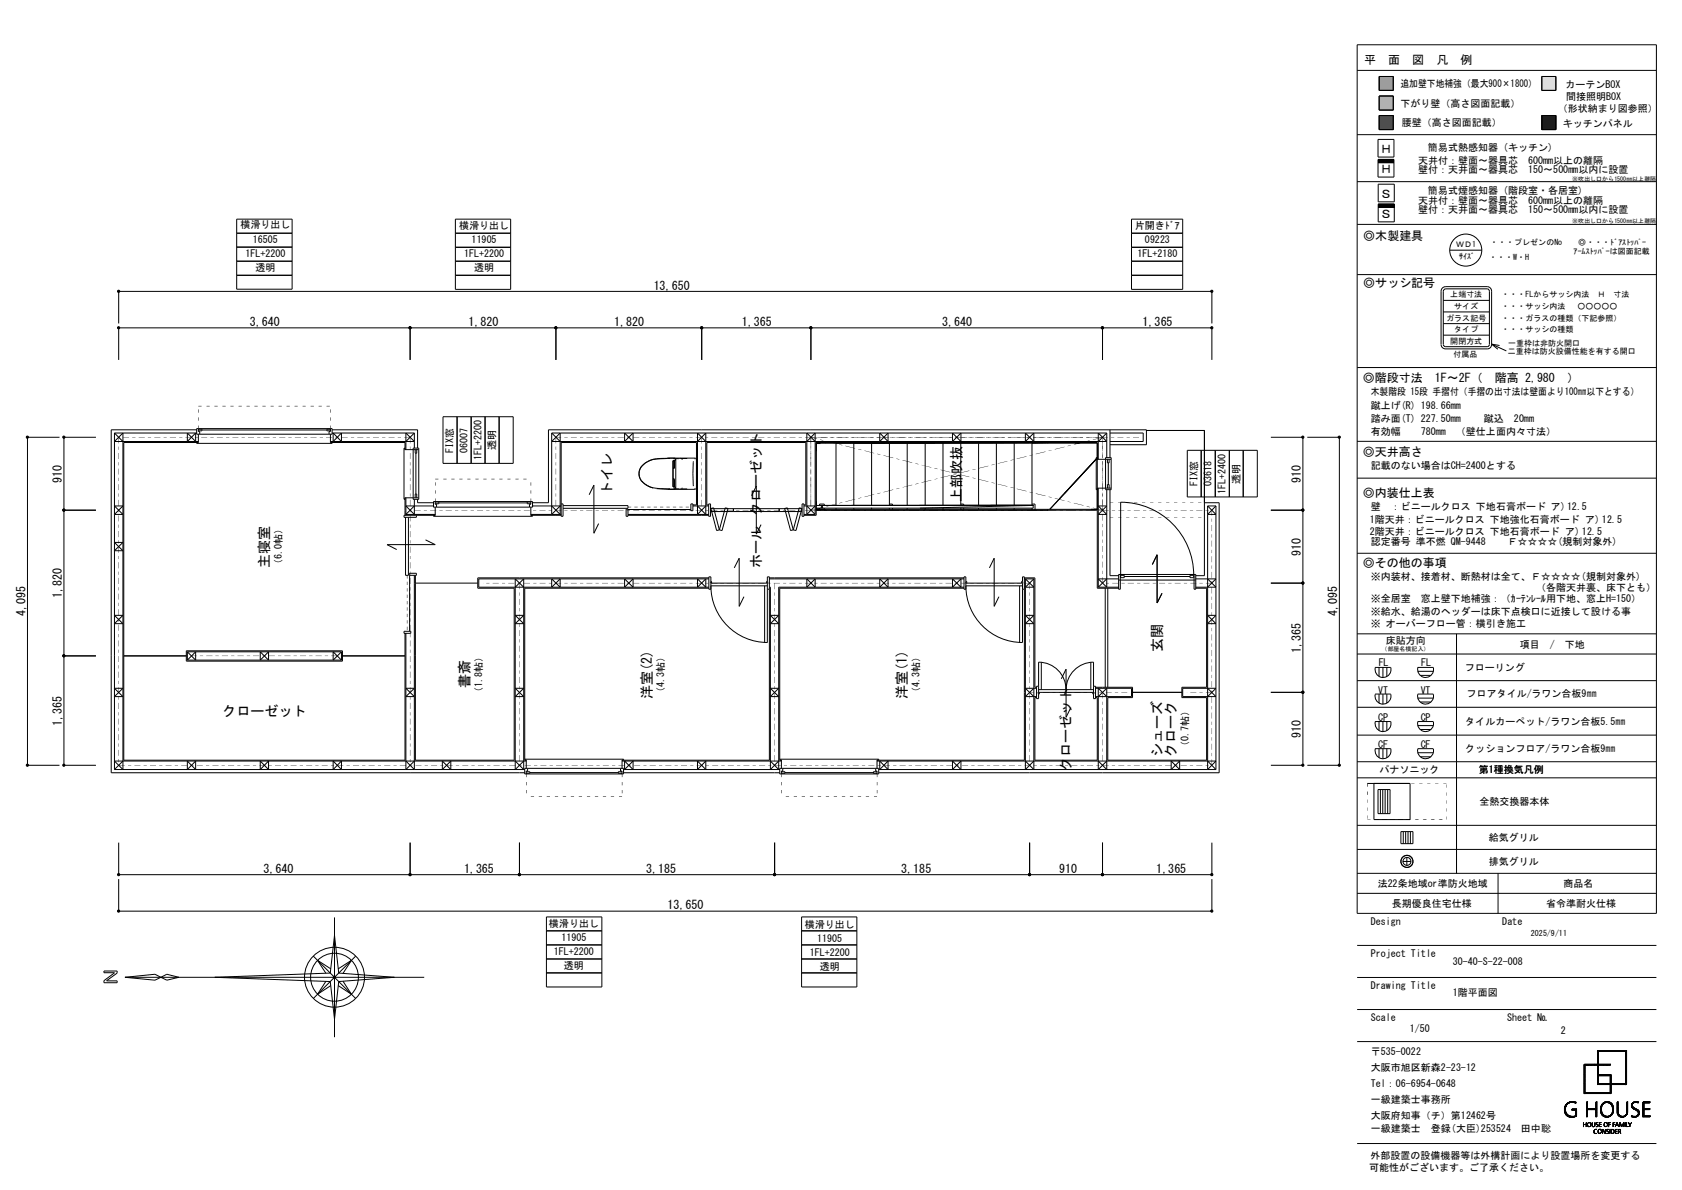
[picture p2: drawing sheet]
<svg xmlns="http://www.w3.org/2000/svg" width="420mm" height="297mm" viewBox="0 0 420 297" stroke-linecap="round" stroke-linejoin="round" font-family="sans-serif">
<defs><g id="words">
<g font-size="3.5">
<text x="152.7" y="123.5" transform="rotate(-90 152.7 123.5)">トイレ</text>
<text x="240.1" y="125.2" transform="rotate(-90 240.1 125.2)">上部吹抜</text>
<text x="67.2" y="141.7" transform="rotate(-90 67.2 141.7)">主寝室</text>
<text x="190" y="141.7" transform="rotate(-90 190 141.7)">ホール クローゼット</text>
<text x="290.2" y="162.7" transform="rotate(-90 290.2 162.7)">玄関</text>
<text x="117.3" y="171.8" transform="rotate(-90 117.3 171.8)">書斎</text>
<text x="55.5" y="178.6">クローゼット</text>
<text x="162.8" y="174.4" transform="rotate(-90 162.8 174.4)">洋室(2)</text>
<text x="226.4" y="174.4" transform="rotate(-90 226.4 174.4)">洋室(1)</text>
<text x="290.2" y="188.9" transform="rotate(-90 290.2 188.9)">シューズ</text>
<text x="293.6" y="188.9" transform="rotate(-90 293.6 188.9)">クローク</text>
<text x="267.4" y="192.4" transform="rotate(-90 267.4 192.4)">クローゼット</text>
</g>
<g font-size="3">
<text x="340.7" y="16.1">平　面　図　凡　例</text>
<text x="344.6" y="38.3">Ｈ</text>
<text x="344.6" y="43.3">Ｈ</text>
<text x="344.6" y="49.4">Ｓ</text>
<text x="340.4" y="59.8">◎木製建具</text>
<text x="344.6" y="54.4">Ｓ</text>
<text x="340.4" y="71.7">◎サッシ記号</text>
<text x="163.2" y="72.3">13,650</text>
<text x="62.4" y="81.4">3,640</text>
<text x="117" y="81.4">1,820</text>
<text x="153.4" y="81.4">1,820</text>
<text x="185.2" y="81.4">1,365</text>
<text x="235.2" y="81.4">3,640</text>
<text x="285.3" y="81.4">1,365</text>
<text x="340.3" y="95.3">◎階段寸法　1F～2F（　階高 2,980　）</text>
<text x="340.3" y="113.7">◎天井高さ</text>
<text x="15.5" y="120.5" transform="rotate(-90 15.5 120.5)">910</text>
<text x="324.8" y="120.5" transform="rotate(-90 324.8 120.5)">910</text>
<text x="340.3" y="124">◎内装仕上表</text>
<text x="324.8" y="138.7" transform="rotate(-90 324.8 138.7)">910</text>
<text x="340.3" y="141.4">◎その他の事項</text>
<text x="15.5" y="149.3" transform="rotate(-90 15.5 149.3)">1,820</text>
<text x="6.4" y="153.8" transform="rotate(-90 6.4 153.8)">4,095</text>
<text x="333.9" y="153.8" transform="rotate(-90 333.9 153.8)">4,095</text>
<text x="324.8" y="162.9" transform="rotate(-90 324.8 162.9)">1,365</text>
<text x="15.5" y="181.1" transform="rotate(-90 15.5 181.1)">1,365</text>
<text x="324.8" y="184.1" transform="rotate(-90 324.8 184.1)">910</text>
<text x="65.8" y="217.9">3,640</text>
<text x="115.9" y="217.9">1,365</text>
<text x="161.3" y="217.9">3,185</text>
<text x="225" y="217.9">3,185</text>
<text x="264.5" y="217.9">910</text>
<text x="288.7" y="217.9">1,365</text>
<text x="166.7" y="227">13,650</text>
</g>
<g font-size="2.5">
<text x="349.7" y="21.8">追加壁下地補強（最大900×1800）</text>
<text x="390.9" y="21.9">カーテンBOX</text>
<text x="349.7" y="26.8">下がり壁（高さ図面記載）</text>
<text x="389" y="28.1">（形状納まり図参照）</text>
<text x="391.1" y="25">間接照明BOX</text>
<text x="350" y="31.5">腰壁（高さ図面記載）</text>
<text x="390.3" y="31.6">キッチンパネル</text>
<text x="354.1" y="40.9">天井付：壁面～器具芯　600mm以上の離隔</text>
<text x="356.5" y="37.8">簡易式熱感知器 (キッチン)</text>
<text x="354.1" y="43.3">壁付：天井面～器具芯　150～500mm以内に設置</text>
<text x="354.1" y="50.8">天井付：壁面～器具芯　600mm以上の離隔</text>
<text x="354.1" y="53.3">壁付：天井面～器具芯　150～500mm以内に設置</text>
<text x="356.5" y="48.3">簡易式煙感知器 (階段室・各居室)</text>
<text x="60" y="57">横滑り出し</text>
<text x="114.6" y="57.1">横滑り出し</text>
<text x="283.4" y="57.2">片開きﾄﾞｱ</text>
<text x="61.3" y="64.1">1FL+2200</text>
<text x="63.2" y="60.5">16505</text>
<text x="115.9" y="64.1">1FL+2200</text>
<text x="117.8" y="60.6">11905</text>
<text x="284" y="64.2">1FL+2180</text>
<text x="285.9" y="60.7">09223</text>
<text x="63.8" y="67.5">透明</text>
<text x="118.4" y="67.6">透明</text>
<text x="342.3" y="98.7">木製階段 15段 手摺付（手摺の出寸法は壁面より100㎜以下とする）</text>
<text x="342.3" y="102">蹴上げ(R) 198.66mm</text>
<text x="342.3" y="105.3">踏み面(T) 227.50mm</text>
<text x="370.5" y="105.2">蹴込　20mm</text>
<text x="113.2" y="113" transform="rotate(-90 113.2 113)">FIX窓</text>
<text x="116.7" y="113" transform="rotate(-90 116.7 113)">06007</text>
<text x="123.7" y="112.3" transform="rotate(-90 123.7 112.3)">透明</text>
<text x="342.3" y="108.6">有効幅</text>
<text x="354.8" y="108.6">780mm　（壁仕上面内々寸法）</text>
<text x="120.2" y="114.8" transform="rotate(-90 120.2 114.8)">1FL+2200</text>
<text x="342.3" y="117.1">記載のない場合はCH=2400とする</text>
<text x="299" y="121.4" transform="rotate(-90 299 121.4)">FIX窓</text>
<text x="302.5" y="121.4" transform="rotate(-90 302.5 121.4)">03618</text>
<text x="306" y="123.2" transform="rotate(-90 306 123.2)">1FL+2400</text>
<text x="309.5" y="120.7" transform="rotate(-90 309.5 120.7)">透明</text>
<text x="342" y="130.6">1階天井：ビニールクロス 下地強化石膏ボード ア) 12.5</text>
<text x="342.3" y="127.3">壁　：ビニールクロス 下地石膏ボード ア)12.5</text>
<text x="342" y="133.5">2階天井：ビニールクロス 下地石膏ボード ア) 12.5</text>
<text x="342.3" y="136.1">認定番号 準不燃 QM-9448　　Ｆ☆☆☆☆(規制対象外)</text>
<text x="70.4" y="142.1" transform="rotate(-90 70.4 142.1)">（6.0帖）</text>
<text x="342.3" y="144.7">※内装材、接着材、断熱材は全て、Ｆ☆☆☆☆(規制対象外)</text>
<text x="383.5" y="147.6">（各階天井裏、床下とも）</text>
<text x="342.3" y="150.2">※全居室　窓上壁下地補強：（ｶｰﾃﾝﾚｰﾙ用下地、窓上H=150）</text>
<text x="342.3" y="153.4">※給水、給湯のヘッダーは床下点検口に近接して設ける事</text>
<text x="342.3" y="156.6">※ オーバーフロー管：横引き施工</text>
<text x="346.1" y="160.7">床貼方向</text>
<text x="379.5" y="161.8">項目　/　下地</text>
<text x="344.3" y="166.3">FL</text>
<text x="354.9" y="166.3">FL</text>
<text x="365.8" y="167.6">フローリング</text>
<text x="120.4" y="173.9" transform="rotate(-90 120.4 173.9)">（1.8帖）</text>
<text x="165.9" y="173.9" transform="rotate(-90 165.9 173.9)">（4.3帖）</text>
<text x="229.6" y="173.9" transform="rotate(-90 229.6 173.9)">（4.3帖）</text>
<text x="344.1" y="173.1">VT</text>
<text x="354.7" y="173.1">VT</text>
<text x="344.1" y="179.9">CP</text>
<text x="354.8" y="180">CP</text>
<text x="366.2" y="174.1">フロアタイル/ラワン合板9㎜</text>
<text x="365.9" y="180.8">タイルカーペット/ラワン合板5.5㎜</text>
<text x="296.8" y="187.5" transform="rotate(-90 296.8 187.5)">（0.7帖）</text>
<text x="344.1" y="186.7">CF</text>
<text x="354.8" y="186.7">CF</text>
<text x="365.9" y="187.6">クッションフロア/ラワン合板9㎜</text>
<text x="344.4" y="193">パナソニック</text>
<text x="369.3" y="193">第1種換気凡例</text>
<text x="366.9" y="201">全熱交換器本体</text>
<text x="369.2" y="209.9">給気グリル</text>
<text x="369.2" y="215.9">排気グリル</text>
<text x="344" y="221.4">法22条地域or準防火地域</text>
<text x="390.4" y="221.4">商品名</text>
<text x="347.6" y="226.4">長期優良住宅仕様</text>
<text x="386" y="226.4">省令準耐火仕様</text>
<text x="137" y="231.4">横滑り出し</text>
<text x="201" y="231.7">横滑り出し</text>
<text x="342.3" y="230.8">Design</text>
<text x="375.1" y="230.8">Date</text>
<text x="138.3" y="238.3">1FL+2200</text>
<text x="140.2" y="234.8">11905</text>
<text x="202.2" y="238.7">1FL+2200</text>
<text x="204" y="235.2">11905</text>
<text x="342.3" y="238.8">Project Title</text>
<text x="140.8" y="241.9">透明</text>
<text x="204.7" y="242.2">透明</text>
<text x="362.8" y="241">30-40-S-22-008</text>
<text x="342.3" y="246.8">Drawing Title</text>
<text x="362.8" y="248.7">1階平面図</text>
<text x="342.3" y="254.8">Scale</text>
<text x="352" y="257.7">1/50</text>
<text x="376.3" y="254.8">Sheet №</text>
<text x="342.3" y="263.4">〒535-0022</text>
<text x="389.8" y="258">2</text>
<text x="342.3" y="267.4">大阪市旭区新森2-23-12</text>
<text x="342.3" y="271.4">Tel：06-6954-0648</text>
<text x="342.3" y="275.4">一級建築士事務所</text>
<text x="342.3" y="279.4">大阪府知事（チ）第12462号</text>
<text x="342.3" y="282.6">一級建築士　登録(大臣)253524　田中聡</text>
<text x="341.9" y="292.3">可能性がございます。ご了承ください。</text>
<text x="342.2" y="289.2">外部設置の設備機器等は外構計画により設置場所を変更する</text>
</g>
<g font-size="2">
<text x="363.6" y="61.8">ＷＤ1</text>
<text x="364.4" y="64.6">ｻｲｽﾞ</text>
<text x="371.8" y="64.8">・・・W・H</text>
<text x="372.1" y="61.1">・・・プレゼンのNo</text>
<text x="392.9" y="63.4">ｱｰﾑｽﾄｯﾊﾟｰは図面記載</text>
<text x="394.1" y="61.1">◎・・・ﾄﾞｱｽﾄｯﾊﾟｰ</text>
<text x="362.1" y="74.3">上端寸法</text>
<text x="363.1" y="77.1">サイズ</text>
<text x="374.9" y="77.1">・・・サッシ内法　 ○○○○○</text>
<text x="374.9" y="74.3">・・・FLからサッシ内法　Ｈ　寸法</text>
<text x="361.1" y="80">ガラス記号</text>
<text x="363.1" y="82.9">タイプ</text>
<text x="374.9" y="82.9">・・・サッシの種類</text>
<text x="374.9" y="80">・・・ガラスの種類（下記参照）</text>
<text x="362.1" y="85.8">開閉方式</text>
<text x="363" y="89">付属品</text>
<text x="376.5" y="88.4">二重枠は防火設備性能を有する開口</text>
<text x="376.6" y="86.4">一重枠は非防火開口</text>
<text x="382.3" y="233.6">2025/9/11</text>
</g>
<g font-size="1.5">
<text x="392.6" y="45.1">※吹出し口から1500㎜以上離隔</text>
<text x="392.6" y="55.8">※吹出し口から1500㎜以上離隔</text>
<text x="345" y="162.6">（部屋名横記入）</text>
</g>
</g></defs>
<path d="M344.4 19.1h3.5v3.5h-3.5z" fill-rule="evenodd" fill="#979797" stroke="#979797" stroke-width=".25"/>
<g fill="none" stroke="#000" stroke-width=".25">
<path d="M338.9 17.6h74.7M338.9 11.2h74.7v216.8h-74.7zM344.4 19.1h3.5v3.5h-3.5zM385 19.1h3.5v3.5h-3.5zM338.9 33.6h74.7M344.1 34.8h4v4.4h-4zM344.1 39.8h4v4.4h-4zM344.1 39.9h4M344.1 39.8h4M344.4 24h3.5v3.5h-3.5zM344.4 28.8h3.5v3.5h-3.5zM385 28.8h3.5v3.5h-3.5z"/>
<path d="M59.1 58.2h13.8M59.1 54.7h13.8v17.5h-13.8zM113.7 54.7h13.8v17.5h-13.8zM113.7 58.2h13.8M282.5 54.7h12.8v17.5h-12.8zM282.5 58.2h12.8M338.9 56h74.7M338.9 45.3h74.7M344.1 40.6h4M344.1 40.5h4M344.1 40.4h4M344.1 40.3h4"/>
<path d="M344.1 40.2h4M344.1 40.1h4M344.1 40h4M344.1 51.7h4M344.1 46h4v4.4h-4zM344.1 51h4v4.4h-4zM344.1 51.6h4M344.1 51.5h4M344.1 51.4h4M344.1 51.3h4M344.1 51.2h4M344.1 51.1h4"/>
<path d="M59.1 68.7h13.8M59.1 65.2h13.8M59.1 61.7h13.8M113.7 68.7h13.8M113.7 65.2h13.8M113.7 61.7h13.8M282.5 68.7h12.8M282.5 65.2h12.8M282.5 61.7h12.8M338.9 68.5h74.7M360.4 77.9h11.5M360.4 75h11.5"/>
<path d="M360.9 71.5h10.4a1.1 1.1 0 0 1 1.1 1.2v13.2a1.07 1.07 0 0 1-1.1 1.2h-10.4M360.9 72.1h10.4l.3 .1 .3 .5-.1 13.6-.5 .2h-10.4M361 72.1l-.4 .2-.2 .4v13.3l.1 .3 .5 .2M361 71.5a1.14 1.14 0 0 0-1.2 1.2v13.2a1.1 1.1 0 0 0 1.2 1.2M362 62.4h8M29.6 89.8v-8h273v8M29.6 80.7v-8h273v8M102.4 81.8v8M138.8 81.8v8M175.2 81.8v8M202.5 81.8v8M275.3 81.8v8"/>
<path d="M338.9 91.7h74.7M360.4 80.8h11.5M360.4 83.7h11.5M372.4 85.9l3.7 1.7M372.4 85.9l2 .3M372.4 85.9l1.6 1.3M14.9 109.1h-8v81.9h8M24 109.1h-8v81.9h8M28.6 108.1h20.5M28.6 108.1v84M28.6 108.1l2.1 2.1M46.8 108.1v2.1l2.1-2.1v2.1z"/>
<path d="M49.1 107.3h-21.3v85.6h103.2M49.1 107h33.8v1.4h-33.8zM49.1 110.4v.3h33.8v-.3M49.5 110.2h-20.9l2.1-2.1v84l-2.1-2.2h102.8M49.5 108.4v2h-18.6v79.3h70.2v-31.6M49.5 107.1h.9v.4h-.9M49.5 107v.7h.4v.7M50.4 107.3h31.2M82.5 110.2h21l-2.2-2.1v4.1M82.5 108.4v2h18.6v1.8M82.5 107.1h-.9v.4h.9M82.5 107v.7h-.3v.7"/>
<path d="M82.9 107.3h21.4v4.5M82.9 108.1h20.6M83.2 108.1v2.1l2.1-2.1v2.1zM103.2 111.8h1.4v12.8h-1.4zM103.5 108.1v3.7M103.5 108.1l-2.2 2.1M103.7 112.2v.9h.4v-.9M103.8 113.1v10.2M104.6 112.2h-3.5v-.4h-.2v12.8h.2v-.4h3.5M110.6 104h17.5v11.7h-17.5zM114.1 104v11.7M117.6 104v11.7"/>
<path d="M121.1 104v11.7M124.6 104v11.7M137.8 108.1h138.6M137.8 108.1v20.3l2.1-2.1M137.8 108.1l2.1 2.1M156 108.1v2.1l2.1-2.1v2.1zM159.6 118.9l.2 .5M159.6 117.6v1.3M159.8 119.4l.8 1M159.8 117l-.2 .6M160.6 116l-.5 .5-.5 1.1M160.6 116l-.5 .5"/>
<path d="M161.7 115.2l-1.1 .8M162.3 114.9l-.6 .3M163.1 114.6l-.8 .3M166.7 114.3l-.1 .1M166.7 114.3h7l.2 .4M166.7 114.4a10.8 10.8 0 0 0-4.4 .5M167.3 114.3l-.6 .1M167.3 114.4l-3.3 .2M168 115l.1 6.5h.3v-2M168.1 115h.3v1.9M168.1 119.5h.3M168.1 116.9h.3"/>
<path d="M168.1 114.3l.1 .1M168.1 114.9h.5M168.3 115v1.8M168.3 119.7v1.8M168.3 114.5h.5M168.4 115v1.8M168.4 119.7v1.8M168.4 116.9h-.3M168.6 114.4v.5M168.6 114.9h.1M168.8 114.5v7.5M168.8 114.5h.7"/>
<path d="M169.6 114.4h2M170.2 114.5l.2 .2M173.1 115.1l-.1 3.1 .1 3.1M173.5 114.5l-.1 .1M174.2 110.2l2-2.1v20.3l-2-2.1M176.2 110.2l-2-2.1v20.3l2-2.1M201.5 110.2l2-2.1v20.3M203.5 110.2l-2-2.1v20.3l2-2.1h-2.8M203.8 110.6h70.2M203.9 110.6l-.1 2M204.8 110.6l-.9 .1M206 110.4v.2"/>
<path d="M217.6 110.6v15.6M219.7 108.1v2.1l2-2.1v2.1zM222.1 110.6v15.6M226.5 110.6v15.6M231 110.6v15.6M235.5 110.6v15.6M237.8 108.1l2.1 2.1v-2.1l-2.1 2.1zM239.9 110.6v15.6M244.3 110.6v15.6M248.8 110.6v15.6M253.2 110.6v15.6M256 108.1v2.1l2.1-2.1v2.1z"/>
<path d="M257.7 110.4l-44.5 .2v15.6M257.7 110.4v15.8M257.7 110.4l-49 .2v15.6M257.7 110.6l4-.2v.2M274 114.6h3.5M274 114.2h-.3v8h.3M274 114.3l-11.9 12.8M274.2 114.6v-6.5l2.2 2.1h-138.6l2.1-2.1v20.3l-2.1-2.1M276.1 114.2h1.4v8h-1.4zM276.4 108.1v6.1M276.4 108.1l-2.2 2.1M276.5 114.6v.9h.4v-.9"/>
<path d="M276.7 115.5v5.4M277.2 108.1h8.3v2.1h-8.3M277.2 111h9.1v-3.7h-149.4v18.2h-3.9M277.2 107.3v6.9M286.3 107.4h14.4v36.3h-2.1M296.5 112.4h17.4v11.6h-17.4zM299.9 112.4v11.6M303.4 112.4v11.6M307 112.4v11.6M310.4 112.4v11.6M317.3 109.1h8v81.9h-8M326.4 109.1h8v81.9h-8"/>
<path d="M338.9 110.2h74.7M338.9 119.3h74.7M16 127.3h8M28.6 126.3h2.1l-2.1 2.1h2.1zM28.6 135.4h2.1l-2.1 2.1h2.1zM101.1 124.2v4.4M101.3 129.1v14.5h.7v-14.5M101.3 124.2v4.4M103.5 124.6v4M103.5 126.3l-2.2 2.1h7.4M103.7 124.2v-.9h.4v.9M104 128.6v.5h-3.1v-.5h7.8"/>
<path d="M104.3 124.6v.9h3.9M106.3 134.7l2.4 1.2h-12.1l2.5 1.3M108.2 126.3h-6.9l2.2 2.1M108.2 125.2h24.8v1.4h-24.8zM108.7 126.6v2.1h-.5v.2h24.8v-.2h-.5v-2.1M108.7 125.3h.9v.4h-.9M108.7 125.2v.7h.3v.7M109.6 125.5h22.1M132.5 128.6h7.6M132.5 128.4h7.6M132.5 125.3h-.8v.4h.8M132.5 125.2v.7h-.3v.7"/>
<path d="M133 126.3h7.1M140.1 125.8h.5v3.1h-.5v-18.5h33.8v15.6h-.9M140.6 126.2h16.2v.7h-16.2M147.1 123.5l1.2-2.4v12l1.2-2.4M156.3 127.1h.5v1.8h-.5zM156.8 128.6h20.2M156.8 128.4h20.2M156.8 127.2h15.7M160.6 120.4l1.7 1.1M162.3 121.5l3.6 .5M162.3 121.5l.8 .3M164 122h3.3"/>
<path d="M166.7 122.1h.1M168.1 122h.1M168.1 121.5h.5v.5h-.3M168.6 122l-.2 .1M168.8 122h-.4M168.8 122h.7M169.6 122h2M170.4 121.8l-.2 .1M172.5 125.8h.5v1.7h-.5zM173 126.3h4M173.4 121.9l.1 .1M173.9 121.8l-.4 .3h-6.9"/>
<path d="M177 126h-.5v-15.6h24.7v15.6h-.5M177 125.8h.4v3.1h-.4zM177.4 127.7h22.9M177.4 127h22.9M177.5 126.9l.7-.2 1.4 5.5-.7 .2zM181.1 126.7l.7 .2-1.5 5.5-.7-.2zM183.1 127v.7M187.7 123.7l1.1-2.4v12l1.2-2.4M194.6 127v.7M195.9 126.9l.7-.2 1.5 5.5-.7 .2zM199.6 126.7l.6 .2-1.4 5.5-.7-.2zM200.3 125.8h.4v3.1h-.4z"/>
<path d="M200.7 128.6h3.1v-18.2h70.2v36.4h5.3M200.7 128.4h2.8M201.5 126.3l2 2.1M203.8 127.3h70.2M203.8 127.1h70.2M203.8 125.2l.1 1M203.8 126.2h54.2M203.9 126.8v.3M203.9 127l.9 .1M204.6 126.2v-.4h1.2v.4M204.6 126.8v.2M205.1 126.2v.6"/>
<path d="M205.4 126.2v.6M205.8 126.8v.3M206 127.1v.2M208.7 126.8v.3M213.2 126.8v.3M217.6 126.8v.3M217.6 126.7h.1M222.1 125.8h.7v.4M222.1 126.8v.3M222.8 126.8v.3M226.5 126.8v.3M231 126.8v.3"/>
<path d="M232.8 126.7h.1M235.5 126.8v.3M239.9 125.8h.7v.4M239.9 126.8v.3M240.6 126.8v.3M244.3 126.8v.3M248.8 126.8v.3M249.5 126.3h.1M253.2 126.8v.3M257.7 125.8h.7v1.3M257.7 126.8v.5M258 126.2v.6h-54.2"/>
<path d="M258 126.2l-28.3 .6M261.7 127.1v.2M274 121.8h3.5M274.2 121.8v24.8M274.2 126.3h2.2l-2.2 2.1h2.2zM276.4 122.2v24.4l-2.2-2.1h5.1M276.5 121.8v-.9h.4v.9M277.2 122.2v21.5h2.1M300.7 125.5h3.7v67.4h-85M301.5 126.3v65.8l2.1-2.2h-84.6M301.5 126.3l2.1 2.1h-2.1l2.1-2.1M301.5 126.3h2.1"/>
<path d="M303.6 126.3v65.8M317.3 127.3h8M338.9 138.1h74.7M28.6 153.6h2.1l-2.1 2.1h2.1zM100.9 157.6h1.7v.5h-1.7zM101.3 158.1v34l2.2-2.2M102.2 143.1h1.8v.5h-1.8zM102.3 143.6v14M103.5 143.6v48.5l-2.2-2.2M103.7 145.5h15.6M103.7 143.6v46.1h24.7v-42.9h-9.1v-2.6h57.7M128.7 146.6l2.1-2.1v47.6l-2.1-2.2"/>
<path d="M128.7 153.6h2.1l-2.1 2.1h2.1zM130.8 146.6l-2.1-2.1v47.6l2.1-2.2M137.8 144.5v2.1l2.1-2.1v2.1zM156 144.5v2.1l2.1-2.1v2.1zM174.2 144.5v2.1l2-2.1v2.1zM177 146.8h-46v42.9h.4M177 144.5h-57.5v2.1h57.5M177 144h.5v1.2h-.1l.1 1.9h-.5zM177.5 145.5h14.1M177.5 145.1h.2v.4M183.3 141.7l1.3-2.4v12l1.2-2.4M190.9 146.2v14.2"/>
<path d="M191.6 146.2h-14.1a14.1 14.1 0 0 0 14.1 14.2M191.6 147.1h.5M191.6 145.1h-.2v.4M192.1 146.6h.3v45.5l2-2.2M192.1 144.5h48.6M192.1 144.2h48.6M192.4 153.6h2l-2 2.1h2zM201.5 144.5v2.1l2-2.1v2.1zM219.7 144.5l2 2.1v-2.1l-2 2.1zM237.8 144.5v2.1l2.1-2.1v2.1zM240.7 146.8h-46v42.9h.4M240.7 146.6h-46.3v45.5l-2-2.2"/>
<path d="M240.7 144h.5v3.1h-.5zM241.2 145.5h14.1M241.2 145.1h.2v.4M247.1 141.7l1.1-2.4v12l1.2-2.4M254.6 146.2v14.2M255.3 146.2h-14.1a14.1 14.1 0 0 0 14.1 14.2v-16.4h.5v45.7h-36.8M255.3 147.1h.5M255.3 145.1h-.2v.4M255.8 146.6h2.3l-2.1-2.1v47.6l2.1-2.2M255.8 144.5h2.3M255.8 144.2h2.6v27.3h.4M256 153.6h2.1l-2.1 2.1h2.1z"/>
<path d="M258.1 144.5v47.6l-2.1-2.2M258.1 144.5l-2.1 2.1M274.2 146.6h5.1M276 146.8v24.7M276.4 144.5l-2.2 2.1M276.6 146.8v24.7M279.3 144.8h19.3M279.7 143.4v3.7h-.4v-3.7h19.3v3.7h-.4v-3.7M279.8 143.6h.9v.6h-.9v-18.9a18.2 18.2 0 0 1 18.3 18.3M280.7 143.9h16.4M287.7 140.9l1.2-2.4v12l1.3-2.4M297.1 143.6h1v.6h-1z"/>
<path d="M298.6 146.8h2.7v24.7h-6.2v2.6h6.2v15.6h-24.7v-15.6h6.2v-2.6h-9.2M298.6 144.5h5l-2.1 2.1M301.5 144.5l2.1 2.1h-5M301.5 153.6h2.1l-2.1 2.1h2.1zM317.3 145.5h8M338.9 158.2h74.7M363.7 158.2v59.8M16 163.7h8M28.6 171.8h2.1l-2.1 2.1h2.1zM30.9 163.7h15.6M46.5 162.4h39v2.6h-39zM46.8 164.8h38.5"/>
<path d="M46.8 162.7h38.5M46.8 162.7l2.1 2.1v-2.1l-2.1 2.1M46.8 162.7v2.1M65 162.7l2.1 2.1v-2.1l-2.1 2.1zM85.3 162.7v2.1M85.3 162.7l-2.1 2.1v-2.1l2.1 2.1M85.5 163.7h15.6M101.3 171.8h2.2l-2.2 2.1h2.2zM128.7 171.8h2.1l-2.1 2.1h2.1zM191.6 160.4v-15h.1l-.1-1.4h.5v45.7h-36.8M192.4 171.8h2l-2 2.1h2zM258.1 171.8l-2.1 2.1h2.8"/>
<path d="M258.8 174.1h-.4v15.6h15.6v-15.6h-.4M258.8 171.8h-2.8l2.1 2.1M259.3 171.3h-.5v3.1h.5v-1.3h-.1l.1-7.8a6.9 6.9 0 0 1 6.9 6.8 6.9 6.9 0 0 1 6.8-6.8v7.6h.2l-.2 1.5h.6v-3.1h-.6M259.3 172.8h13.7M259.3 172.1h13.7M259.5 172.8v.4h-.2M260 165.3v6.8M265 169.4l1.2-2.4v12l1.2-2.4M272.4 165.3v6.8M272.9 172.8v.4h.1M273.6 171.8h8.9v2.1h-8.9M274.2 173.9l2.2-2.1v20.3l-2.2-2.2"/>
<path d="M276.4 173.9l-2.2-2.1v20.3l2.2-2.2M282.8 172.8h12.3M301.5 171.8l2.1 2.1h-8.3v-2.1h8.3l-2.1 2.1M317.3 172.8h8M338.9 163.2h74.7M338.9 169.9h74.7M338.9 176.5h74.7M343.4 173.2h3.9M343.4 166.6h3.9a1.99 1.99 0 0 1-2 2.5 1.99 1.99 0 0 1-1.9-2.5zM343.4 173.3a1.99 1.99 0 0 0 1.9 2.4 1.99 1.99 0 0 0 2-2.4M344.3 166.6v2.2M344.3 173.3v2.2"/>
<path d="M345.3 166.6v2.5M345.3 173.3v2.5M346.3 166.6v2.2M346.3 173.3v2.2M354 173.2h3.9M354 167.6h3.9M354 174.2h3.9M354 166.6h3.9a1.99 1.99 0 0 1-1.9 2.5 1.99 1.99 0 0 1-2-2.5zM354 173.3a1.99 1.99 0 0 0 2 2.4 1.99 1.99 0 0 0 1.9-2.4M354.6 168.6h2.7M354.6 175.2h2.7M28.6 192.1h102.4"/>
<path d="M30.7 189.9l-2.1 2.2M46.8 189.9v2.2l2.1-2.2v2.2zM65 189.9v2.2l2.1-2.2v2.2zM83.2 189.9v2.2l2.1-2.2v2.2zM110.4 189.9v2.2l2.2-2.2v2.2zM131 191.8h24.7v1.4h-24.7zM131 189.5h24.7v.2h-.4v2.1M131 189.7h.4v2.1M131.4 192.6h.9v.4h-.9M131.7 191.8v.6h-.3v.8M132.3 192.8h22.1M154.9 191.8v.6h.4v.8"/>
<path d="M155.3 189.9h39.8M155.3 192.6h-.9v.4h.9M155.7 192.9h39M155.7 192.1h39M156 189.9l2.1 2.2v-2.2l-2.1 2.2zM174.2 189.9v2.2l2-2.2v2.2zM194.7 191.8h24.7v1.4h-24.7zM194.7 189.7h.4v2.1M194.7 189.5h24.7v.2h-.4v2.1M195.1 192.6h.9v.4h-.9M195.5 191.8v.6h-.4v.8M196 192.8h22.1"/>
<path d="M218.7 191.8v.6h.3v.8M219 192.6h-.9v.4h.9M219.4 192.1h84.2M219.7 189.9v2.2l2-2.2v2.2zM237.8 189.9v2.2l2.1-2.2v2.2zM292.4 189.9v2.2l2.2-2.2v2.2zM301.5 189.9l2.1 2.2M338.9 194.1h74.7M338.9 183.5h74.7M338.9 190.1h74.7M341.4 195.5h10.7v9.1h-9v-9.1M343.4 180.1h3.9a1.99 1.99 0 0 1-2 2.5 1.99 1.99 0 0 1-1.9-2.5z"/>
<path d="M343.4 186.9h3.9a1.99 1.99 0 0 1-2 2.5 1.99 1.99 0 0 1-1.9-2.5zM344.1 197.1h3v6h-3zM344.3 180.1v2.2M344.3 186.9v2.2M344.7 197.1v6M345.3 197.1v6M345.3 180.1v2.5M345.3 186.9v2.5M345.9 197.1v6M346.3 180.1v2.2M346.3 186.9v2.2M346.5 197.1v6"/>
<path d="M354 180.1h3.9M354 181.1h3.9M354 186.9h3.9M354 187.9h3.9M354 180.1a1.99 1.99 0 0 0 2 2.5 1.99 1.99 0 0 0 1.9-2.5M354 186.9a1.99 1.99 0 0 0 2 2.5 1.99 1.99 0 0 0 1.9-2.5M354.6 182.1h2.7M354.6 188.9h2.7M29.6 210.3v8h273v-8M29.6 219.4v8h273v-8M102.4 210.3v8M129.7 210.3v8"/>
<path d="M193.4 210.3v8M257.1 210.3v8M275.3 210.3v8M338.9 218h74.7M338.9 212h74.7M338.9 206h74.7M349.8 207.6h3v3h-3zM350.3 215h2M350.4 207.6v3M351 207.6v3M351.3 214v2M351.6 207.6v3"/>
<path d="M352.2 207.6v3M374.1 218v10M78.2 238.6l10.6 10.6M83.5 229v29.9M88.8 238.6l-10.6 10.6M136.4 228.9h13.9v17.4h-13.9zM136.4 239.4h13.9M136.4 235.8h13.9M136.4 232.3h13.9M200.2 228.9h13.8v17.4h-13.8zM200.2 239.4h13.8M200.2 235.8h13.8"/>
<path d="M200.2 232.3h13.8M338.9 236h74.7M338.9 223h74.7M26 242.4h3.3v.5l-2.7 1.9h2.7v.5h-3.3v-.5l2.6-2h-2.6zM31.2 243.9h74.7M31.2 243.9l7.5 .7 1.5-.7M31.2 243.9l7.5-.7 1.5 .7M40.2 243.9l1.5-.7 3 .7-3 .7zM53.6 243.9l28.9-1 1-9.4 1.1 9.4 13.9 1-13.9 1.1-1.1 9.4-1-9.4zM81.4 244.9l-2.1 3.3 3.3-2.2M82.6 241.8l-3.3-2.1 2.1 3.2M84.5 241.8l3.3-2.1-2.2 3.3"/>
<path d="M85.6 244.9l2.2 3.3-3.3-2.2M136.4 242.8h13.9M200.2 242.8h13.8M338.9 244h74.7M338.9 252h74.7M338.9 260h74.7M390.6 277.2l.5 .5M390.6 277.1l.4 .4M390.6 277l.4 .5M390.6 276.9l.3 .4M390.6 276.7l.3 .4M390.6 276.6l.3 .4"/>
<path d="M390.6 276.6l.3 .3M390.6 276.5l.3 .3M390.7 277.5l1.3 1.3-.5-.5M390.7 277.4l.5 .5M390.7 277.3l.4 .5M390.7 276.4l.2 .2M390.7 277.6l1.2 1.2M390.7 276.2l.2 .2M390.7 277.7l1.1 1.1M390.8 277.9l.8 .8M390.8 277.8l.9 1M390.8 275.9l.2 .3"/>
<path d="M390.8 276l.3 .1M390.8 275.8l.3 .3M390.9 278.1l.5 .5M390.9 277.2l-.3-.4 .3 .4M390.9 276.7l-.2-.3 .2 .3M390.9 275.7l.2 .4-.2-.3M390.9 275.7l.3 .2-.2-.3 .3 .2M390.9 276.5l-.2-.3 .2 .4M391 275.6l.2 .2M391 276.3l-.3-.2 .3 .3M391.1 275.5l.2 .3M391.1 275.5l.2 .2"/>
<path d="M391.1 275.5l.3 .2M391.2 275.4l.2 .2M391.2 278l-.5-.6 1.4 1.4M391.3 275.3l.3 .2M391.5 275.2l.2 .2M391.5 275.5l-.3-.1 .3 .2M391.6 275.5l-.2-.2 .2 .2M391.6 275.2l.1 .2M391.6 275.1l.2 .2M391.6 275.5l-.2-.2 .1 .2M391.6 278.4l.5 .4M391.7 275.1l.2 .2"/>
<path d="M391.7 275.1l.3 .2M391.7 278.4l.4 .4M391.8 278.4l.4 .4M391.8 278.5l.5 .3-.4-.3M392 278.5l.4 .3-.4-.2M392.1 275l.2 .2M392.1 275l.3 .2M392.1 278.6l.5 .2-.3-.2M392.2 275.2l-.3-.2 .2 .3M392.2 275l.3 .2M392.3 275l.3 .2M392.3 278.6l.3 .2"/>
<path d="M392.4 275l.3 .2M392.4 278.6l.3 .2M392.5 275l.3 .2M392.5 277v.1M392.5 276.9v.2M392.5 276.9l.1 .2M392.5 278.6l.3 .2-.2-.2M392.6 276.8l.3 .3M392.6 275l.3 .2M392.6 278.6l.2 .2M392.6 278.6l.4 .2M392.6 276.8l.4 .3-.3-.3"/>
<path d="M392.6 275l.4 .2M392.7 277.1l-.2-.3 .3 .3M392.7 275l.4 .2M392.7 276.8l.4 .3M392.7 276.8l.3 .3M392.8 278.6l.2 .2M392.8 276.8l.3 .3M392.9 275l.3 .3-.3-.3M392.9 276.8l.3 .3M392.9 275l.5 .3M392.9 278.6l.3 .2M393 276.8l.3 .3-.2-.3"/>
<path d="M393 275l.4 .4M393 278.6l.4 .2M393 276.8l.3 .3M393.1 276.8l.6 .6M393.1 278.8l-.3-.2 .3 .2M393.1 276.8l.6 .5M393.1 275l.4 .4M393.2 276.8l.5 .4M393.2 275l.3 .3-.2-.3M393.3 278.5l.2 .2M393.3 276.8l.4 .4M393.4 276.8l.3 .3"/>
<path d="M393.4 275l.1 .2-.1-.2M393.4 278.1l.3 .4-.3-.3M393.4 278l.3 .4M393.4 278l.3 .3M393.4 277.7l.3 .5-.3-.3M393.4 277.5l.3 .5M393.4 277.4l.3 .3M393.4 277.2l.3 .5M393.4 276.8l.3 .1M393.4 278.7l-.2-.2 .3 .2M393.4 278.4l.2 .2M393.4 278.2l.3 .4"/>
<path d="M393.4 277.5l.3 .3M393.4 277.3l.3 .2M393.5 275.1h.1M393.5 276.8l.2 .1M393.6 276.8l.1 .1M393.7 276.8h.1M395.5 272.9v.1M395.5 272.2l.3 .5M395.5 272.1l.3 .3M395.5 271.9l.3 .4M395.5 271.8l.3 .4M395.5 271.5l.3 .5"/>
<path d="M395.5 271.4l.3 .3M395.5 271.1l.3 .4M395.5 270.9l.3 .3M395.5 270.8l.3 .3M395.5 270.6l.3 .4M395.5 270.5l.3 .3M395.5 270.4l.3 .3M395.5 270.3l.3 .3M395.5 270.2l.3 .4-.3-.3M395.5 268.3l.3 .4M395.5 268.5l.3 .3M395.5 268.8l.3 .3"/>
<path d="M395.5 268.9l.3 .3-.3-.3M395.5 269l.3 .3M395.5 269.1l.3 .3M395.5 269.2l.3 .3-.3-.3M395.5 269.3l.3 .3-.3-.2M395.5 269.4l.3 .3M395.5 269.5l.3 .3M395.5 269.6l.3 .3M395.5 270.1l.3 .3M395.5 269.8l.3 .3M395.5 272.5l.5 .5M395.5 272.7l.4 .3-.4-.2 .2 .2"/>
<path d="M395.5 265.9l.3 .4M395.5 266.3l.3 .2M395.5 266.2l.3 .4-.3-.3M395.5 266.4l.3 .3M395.5 265.7l.3 .3-.2-.1M395.5 265.8l.3 .3M395.5 266.5l.3 .3-.3-.2M395.5 266.7l.3 .2M395.5 266.1l.3 .3M395.5 266.3l.3 .3M395.5 267.2l.3 .5M395.5 266.6l.3 .3"/>
<path d="M395.5 267.3l.3 .2M395.5 267.7l.3 .3M395.5 267.6l.3 .2M395.5 266.8l.3 .3M395.5 267.5l.3 .4-.3-.3M395.5 267.8l.3 .3-.3-.2M395.5 268l.3 .2M395.5 268.3l.3 .2M395.5 267.5l.3 .3M395.5 268.4l.3 .2M395.5 267.6l.3 .3M395.5 268.9l.3 .2"/>
<path d="M395.5 268.1l.3 .3M395.5 268.9l.3 .3M395.5 270.6l.3 .2M395.5 271.4l.3 .2M395.5 271.6l.3 .3M395.5 267.9l.3 .3M395.5 272.8l.2 .2M395.6 265.6l.3 .3M395.6 265.9h.2M395.6 273l-.1-.1 .2 .1M395.7 265.9h.1M395.8 271.5l-.3-.2 .3 .3"/>
<path d="M395.8 271.2l-.3-.2 .3 .4M395.8 268.9l-.3-.3 .3 .4M395.8 269.9l-.3-.2 .3 .3M395.8 270.2l-.3-.3 .3 .4M395.8 265.9l-.3-.3 .3 .3M395.8 267l-.3-.3 .3 .3M395.8 267.2l-.3-.2 .3 .4M395.8 268.3l-.3-.2 .3 .3M395.8 272.8l.2 .2M395.9 272.8l.2 .2M395.9 265.6l.3 .3M395.9 265.9l-.3-.3 .5 .3"/>
<path d="M395.9 273l-.4-.5 .6 .5M396 265.6l.2 .3M396 272.8l.2 .2M396 265.6l.4 .3M396.1 272.8l.3 .2M396.1 265.6l.2 .3M396.2 276.2l.2 .5M396.2 276.1l.2 .4M396.2 275.8l.2 .3M396.2 275.7l.2 .4M396.2 275.5l.2 .4-.2-.3M396.2 275.5l.2 .3"/>
<path d="M396.2 275.3l.2 .2M396.2 275.1l.2 .5M396.2 276.5l.5 .5-.3-.3M396.2 276.4l.4 .6-.4-.5 .2 .4M396.2 278.6l.2 .2M396.2 278.5l.2 .3M396.2 278.3l.2 .5M396.2 278.2l.2 .3-.2-.3M396.2 278l.2 .4-.2-.3M396.2 277.8l.2 .3M396.2 277.5l.2 .4M396.2 277.5l.2 .3"/>
<path d="M396.2 277.4l.2 .3-.2-.2M396.2 277.2l.2 .3M396.2 277l.2 .5-.2-.3M396.2 276.9l.2 .3M396.2 276.7l.2 .5M396.2 272.8l.3 .2-.3-.2M396.2 278.3l.2 .3M396.2 278l.2 .3M396.2 277.7l.2 .3M396.2 277.3l.2 .3M396.2 276.6l.2 .4M396.2 275.4l.2 .3"/>
<path d="M396.2 278.8v-.2l.1 .2M396.2 265.6l.4 .3M396.2 275l.2 .3M396.3 272.8l.2 .2M396.3 272.8l.4 .2M396.3 275h.1M396.4 265.6l.3 .3M396.4 276.2l-.2-.3 .2 .4M396.4 275.3l-.2-.3 .2 .3M396.4 275.2l-.2-.2 .2 .2M396.4 276.9h.1M396.4 278.2l-.2-.3 .2 .3"/>
<path d="M396.4 277h.1M396.5 276.7l.4 .3M396.5 272.8l.2 .2M396.5 265.6l.3 .3M396.6 276.7l.3 .3M396.6 265.6l.3 .3M396.7 276.7l.3 .3M396.7 273l-.2-.2 .3 .2M396.7 272.8l.3 .2M396.8 276.7l.3 .3-.3-.3M396.9 276.7l.3 .3M396.9 273l-.2-.2 .3 .2"/>
<path d="M396.9 265.6l.3 .3-.2-.3M396.9 277l-.3-.3 .4 .3M397 276.7l.3 .3M397 265.9l-.3-.3 .4 .3M397 265.6l.5 .3M397.1 273l-.3-.2 .5 .2M397.1 265.6l.3 .3M397.1 276.7l.4 .3M397.2 272.8l.2 .2M397.2 276.7l.4 .3M397.2 273l-.2-.2 .3 .2M397.2 272.8l.3 .2-.2-.2"/>
<path d="M397.3 277l-.3-.3 .4 .3M397.3 265.6l.3 .3-.3-.3M397.3 276.7l.3 .3M397.3 265.6l.2 .3M397.3 265.6l.4 .3M397.4 276.7l.5 .3M397.4 272.8l.3 .2M397.5 265.6l.4 .3M397.6 273l-.3-.2 .3 .2M397.6 277l-.3-.3 .4 .3M397.6 276.7l.3 .3M397.7 276.7l.3 .3"/>
<path d="M397.7 265.6l.4 .3M397.7 272.8l.3 .2M397.8 276.7l.4 .3M397.8 273l-.3-.2 .4 .2M397.8 272.8l.3 .2M397.8 265.6l.5 .3-.3-.3M397.9 276.7l.3 .3M398 272.8l.1 .2M398 276.7l.4 .3M398 272.8l.3 .2M398.1 265.6l.3 .3M398.1 276.7l.6 .6"/>
<path d="M398.1 272.8l.3 .2-.3-.2M398.1 265.6l.3 .3-.1-.3M398.1 276.7l.6 .7M398.2 276.7l.5 .5-.2-.3M398.2 277l-.3-.3 .4 .3M398.2 272.8l.3 .2M398.2 265.6l.3 .3M398.3 276.7l.4 .5M398.3 272.8l.3 .2M398.3 272.8l.2 .2M398.4 272.8l.3 .2M398.5 276.2l.2 .3"/>
<path d="M398.5 276.1l.2 .4M398.5 275.8l.2 .5M398.5 278.7l.1 .1M398.5 278.6l.2 .2M398.5 278.4l.2 .4-.2-.3M398.5 278.1l.2 .3M398.5 277.9l.2 .3M398.5 277.5l.2 .5M398.5 277.3l.2 .2M398.5 277.1l.2 .5M398.5 276.5l.2 .3M398.5 276.8l.2 .3"/>
<path d="M398.5 277.2l.2 .2M398.5 277.5l.2 .2M398.5 275.3l.2 .2M398.5 275.1l.2 .4-.2-.3M398.5 272.8l.2 .2M398.5 275.3l.2 .3M398.5 275.4l.2 .4M398.5 275.6l.2 .5M398.5 275.8l.2 .3M398.5 265.6l.3 .3M398.5 278l.2 .3M398.5 277.9l.2 .4"/>
<path d="M398.5 277.7l.2 .3M398.5 277.4l.2 .4M398.5 277.3l.2 .4M398.5 278.7v.1M398.5 276.4l.2 .3M398.5 275.3l.2 .4M398.5 275l.2 .2M398.6 272.8l.3 .2M398.6 265.6l.5 .6-.2-.3M398.6 265.9l-.3-.3 .4 .3M398.6 275l.1 .2M398.7 272.8l.3 .2-.2-.2"/>
<path d="M398.7 275v.2M398.7 276.6l-.2-.3 .2 .3M398.7 278.5l-.2-.3 .2 .4M398.7 278.1l-.2-.3 .2 .4M398.7 276.9l-.2-.3 .2 .4M398.7 275.3l-.2-.3 .2 .4M398.7 265.6l.4 .4M398.7 275h.1M398.8 272.8l.3 .2M398.8 265.9l-.1-.3 .4 .5M398.8 265.6l.3 .3M398.9 262.5l.2 .2"/>
<path d="M398.9 262.4l.2 .2zM398.9 262.3l.1 .2M398.9 262.2l.2 .3M398.9 263.6l.2 .3M398.9 263.5l.2 .3-.2-.2M398.9 264.6l.2 .2-.2-.1M398.9 263.4l.2 .2M398.9 263.3l.2 .3M398.9 263.2l.2 .3M398.9 262.8l.2 .3M398.9 263.9l.2 .3M398.9 262.6l.2 .3"/>
<path d="M398.9 262.5l.2 .3M398.9 263.7l.2 .2M398.9 264.8l.2 .3-.2-.2M398.9 263.8l.2 .3M398.9 265l.2 .2M398.9 265.3l.2 .2M398.9 264.2l.2 .3M398.9 265.6l.3 .3M398.9 265.6l.2 .3M398.9 264.7l.2 .3M398.9 265.7l.2 .2M398.9 264.9l.2 .3"/>
<path d="M398.9 265.9l.2 .2M398.9 266l.2 .3M398.9 265.1l.2 .3M398.9 266.1l.2 .3-.2-.2M398.9 266.3l.2 .2M398.9 265.5l.3 .4M398.9 266.6l.2 .2M398.9 266.7l.2 .2M398.9 266.7l.2 .4-.2-.2M398.9 266.2l.2 .3M398.9 266.4l.2 .3M398.9 267.2l.2 .2"/>
<path d="M398.9 267.2l.2 .3-.2-.2M398.9 267.3l.2 .3M398.9 266.8l.2 .3M398.9 267.4l.2 .4-.2-.3M398.9 267.7l.2 .1M398.9 267.1l.2 .3M398.9 267.8l.2 .4M398.9 268l.5 .5zM398.9 267.5l.2 .3M398.9 268.2l.2 .2M398.9 267.7l.2 .3M398.9 268.2l.3 .3z"/>
<path d="M398.9 268.5l.2 .2M398.9 268.1l.4 .4-.2-.2M398.9 268.1l.3 .4M398.9 268.5l.2 .3-.2-.2M398.9 268.6l.2 .3M398.9 268.4l.2 .3M398.9 268.7l.2 .4M398.9 269.1l.2 .4M398.9 269.5l.2 .2-.2-.2M398.9 269.8l.2 .2M398.9 269.7l.2 .3M398.9 270.1l.2 .3"/>
<path d="M398.9 270.3l.3 .4zM398.9 270.4l.3 .3-.3-.1M398.9 270.7h.1M398.9 270.6l.1 .1M398.9 267.3l.2 .2M398.9 265.9l.2 .3M398.9 264.6l.2 .3M398.9 262.2l.3 .3M398.9 272.8l.2 .2M399 262.2l.3 .3M399 262.5l.1 .1M399 272.8l.3 .2"/>
<path d="M399 262.5h.1M399.1 272.8l.4 .2-.3-.2M399.1 268.4l.1 .1M399.1 264.5l-.2-.3 .2 .6M399.1 263.2l-.2-.3 .2 .5M399.1 264.2l-.2-.2 .2 .4M399.1 262.9l-.2-.2 .2 .4M399.1 264l-.2-.3 .2 .3M399.1 265.3l-.2-.3 .2 .3M399.1 265.6l-.2-.3 .5 .6M399.1 265.6l-.2-.2 .4 .5M399.1 266.6l-.2-.2 .2 .3"/>
<path d="M399.1 267.2l-.2-.3 .2 .4M399.1 268.6l-.2-.3 .2 .3M399.1 269.1l-.2-.2 .2 .4M399.1 269.5l-.2-.2 .2 .4M399.1 269.8l-.2-.3 .2 .4M399.1 270.2l-.2-.3 .2 .4M399.1 270.4l-.2-.2 .4 .5M399.1 268.3l.2 .2M399.1 265.7l.1 .2M399.1 265.6l.2 .3M399.2 265.6l.3 .3-.2-.3M399.2 268.3l.3 .2"/>
<path d="M399.2 270.5l.5 .2M399.2 262.2l.3 .3M399.2 265.6l.3 .3M399.3 265.6l.3 .3M399.3 268.3l.3 .2-.2-.2M399.3 262.5l-.2-.3 .4 .3M399.3 262.2l.3 .3-.2-.3M399.3 270.5l.3 .2M399.3 270.7l-.4-.4 .5 .4M399.4 262.2l.2 .3M399.4 265.6l.3 .3M399.4 268.3l.3 .2"/>
<path d="M399.4 272.8l.3 .2M399.4 262.2l.3 .3M399.5 265.6l.3 .3M399.5 270.5l.5 .2M399.5 273l-.3-.2 .4 .2M399.5 265.6l.3 .3-.2-.3M399.6 262.2l.3 .3M399.6 268.3l.3 .2M399.6 276.9l.4 .6-.4-.3 .4 .4M399.6 276.6l.3 .3M399.6 276.6l.3 .4M399.6 276.7l.3 .4"/>
<path d="M399.6 270.5l.3 .2M399.6 276.5l.3 .3M399.7 277.5l1.3 1.3M399.7 277.4l.4 .5M399.7 277.4l.3 .3M399.7 276.4l.2 .3-.3-.2M399.7 276.4l.2 .2M399.7 276.3l.2 .3M399.7 262.2l.3 .3-.3-.3M399.7 268.3l.3 .2-.3-.2M399.7 272.8l.3 .2M399.7 277.3l.3 .4"/>
<path d="M399.7 277.6l1.2 1.2M399.7 277.7l1.1 1.1M399.7 276.1l.3 .3M399.7 273l-.2-.2 .3 .2M399.7 276.2l.2 .3M399.8 272.8l.3 .2-.3-.2M399.8 262.5l-.3-.3 .3 .3M399.8 262.2l.3 .3-.3-.3M399.8 268.5l-.3-.2 .3 .2M399.8 276l.2 .3M399.8 275.8l.3 .2M399.8 272.8l.2 .2"/>
<path d="M399.8 270.5l.3 .2M399.8 265.6l.3 .3M399.8 277.9l.8 .8M399.8 272.8l.5 .2M399.8 273l-.3-.2 .4 .2M399.9 278.1l.4 .5M399.9 275.8l.2 .2M399.9 275.7l.2 .2M399.9 262.2l.3 .3-.2-.3M399.9 265.6l.2 .3M399.9 265.9l-.3-.3 .4 .3M399.9 270.5l.2 .2"/>
<path d="M399.9 268.3l.2 .2M399.9 275.7l.2 .3M399.9 277l-.3-.2 .3 .4M399.9 268.3l.3 .2M400 262.2l.3 .3M400 275.5l.2 .3M400 276.1l-.2-.1 .2 .2M400 275.5l.3 .2M400 265.6l.3 .3M400 268.3l.4 .2-.3-.2M400 268.5l-.2-.2 .2 .2M400 270.5l.3 .2"/>
<path d="M400 268.5l-.2-.2 .3 .2M400 272.8l.6 .2M400.1 275.4l.3 .2M400.2 275.8l-.3-.2 .2 .3M400.2 275.3l.2 .2M400.2 268.3l.3 .2M400.2 265.6l.3 .3M400.2 262.2l.3 .3M400.2 270.5l.3 .2M400.3 275.3l.1 .2M400.3 265.9l-.2-.3 .3 .3M400.3 268.3l.5 .2"/>
<path d="M400.3 270.5l.3 .2M400.3 270.7l-.2-.2 .3 .2M400.3 272.8l.2 .2M400.3 275.3l.2 .2M400.3 262.2l.3 .3M400.3 275.6l-.2-.2 .2 .3M400.3 275.2l.3 .2M400.3 272.8l.3 .2M400.4 262.5l-.3-.3 .3 .3M400.4 268.3l.2 .2M400.4 278.3l.5 .5M400.4 265.6l.3 .3"/>
<path d="M400.4 272.8l.3 .2M400.5 278.7l-.7-.7 .7 .7M400.5 270.5l.3 .2-.2-.2M400.5 275.1l.2 .3-.3-.2M400.5 265.6l.3 .3-.2-.3M400.5 265.9l-.2-.3 .3 .3M400.6 262.2l.3 .3M400.6 268.3l.3 .2M400.6 270.5l.3 .2M400.6 265.6l.2 .3M400.6 275l.2 .3-.2-.2M400.6 265.6l.3 .3"/>
<path d="M400.6 270.7l-.2-.2 .3 .2M400.6 272.8l.2 .2M400.6 278.4l.5 .4-.3-.3M400.6 278.7l-.8-.9 .9 1M400.6 262.5l-.2-.3 .4 .3M400.6 262.2l.6 .3M400.6 272.8l.3 .2M400.6 275l.3 .3M400.7 275l.3 .3M400.7 272.8l.3 .2-.2-.2M400.8 275l.2 .3M400.8 262.2l.2 .3"/>
<path d="M400.8 265.6l.3 .3M400.8 270.5l.3 .2M400.8 278.5l.4 .3M400.9 265.6l.3 .3-.3-.3M400.9 270.5l.3 .2-.3-.2M400.9 275l.3 .2M400.9 268.3l.3 .2M400.9 268.5l-.2-.2 .3 .2M400.9 270.5l.2 .2M400.9 272.8l.2 .2M400.9 265.6l.2 .3M400.9 278.6l.3 .2"/>
<path d="M400.9 278.6l.4 .2M400.9 275l.2 .2-.2-.2M400.9 262.2l.4 .3M400.9 265.9l-.2-.3 .3 .3M400.9 270.7l-.2-.2 .3 .2M400.9 272.8l.3 .2M401 275l.3 .2zM401 265.6l.3 .3M401 268.3l.3 .2M401 270.5l.3 .2M401 272.8l.4 .2M401.1 278.6l.2 .2"/>
<path d="M401.1 265.6l.3 .3M401.1 268.3l.3 .2M401.1 270.5l.3 .2M401.1 268.5l-.3-.2 .3 .2M401.1 262.2l.3 .3M401.1 275l.2 .1M401.2 275l.2 .2M401.2 265.6l.2 .3M401.2 270.5l.2 .2-.2-.2M401.2 275h.1M401.2 262.2l.3 .3-.2-.3M401.2 272.8l.3 .2-.3-.2"/>
<path d="M401.2 268.3l.2 .2M401.2 275l.4 .3M401.2 265.6l.3 .3M401.2 268.3l.3 .2M401.2 270.5l.5 .2M401.2 278.6h.1M401.3 278.7l-.2-.1 .3 .2-.4-.2 .3 .2M401.3 278.6l.2 .2-.2-.2M401.3 275.1l-.2-.1 .3 .2M401.3 278.6l.3 .2-.2-.2M401.3 262.2l.3 .3M401.3 270.5l.2 .2"/>
<path d="M401.3 278.6l.1 .2M401.3 275l.2 .3M401.3 275.1v.1M401.3 275l.3 .3-.3-.3M401.3 268.3l.5 .2M401.3 272.8l.4 .2-.3-.2M401.4 275l.3 .3M401.4 262.2l.2 .3M401.4 268.5l-.2-.2 .2 .2M401.4 275l.5 .4M401.4 278.6l.3 .2-.3-.2M401.4 272.8l.3 .2"/>
<path d="M401.4 278.6l.3 .2M401.4 270.5l.6 .2M401.4 268.3l.3 .2M401.5 278.6l.3 .2M401.5 265.6l.3 .3M401.5 275l.5 .5M401.5 262.2l.3 .3M401.6 278.6l.2 .2M401.6 265.9l-.3-.3 .4 .3M401.6 270.5l.2 .2M401.6 272.8l.1 .2M401.6 262.2l.4 .3"/>
<path d="M401.6 268.3l.3 .2M401.6 272.8l.3 .2M401.7 278.6l.2 .2M401.7 275l1.1 1.1M401.7 278.5l.3 .2M401.7 262.5l-.3-.3 .3 .3M401.7 272.8l.3 .2M401.7 262.2l.3 .3M401.7 265.6l.3 .3M401.7 270.5l.6 .7-.3-.2M401.8 278.5l.2 .2M401.8 268.3l.5 .5z"/>
<path d="M401.8 272.8l.2 .2M401.8 278.5l.3 .2M401.8 265.9l-.2-.3 .4 .3M401.8 265.6l.3 .3M401.8 270.5l.4 .2M401.8 275l1 1M401.9 278.4l.3 .2M401.9 275l.9 .9M401.9 268.3l.4 .4M401.9 272.8l.2 .2M401.9 278.5l.1 .2M401.9 262.2l.3 .3"/>
<path d="M402 275.1l.7 .6M402 268.5l-.3-.2 .6 .6-.3-.3M402 268.3l.3 .3-.1-.1M402 270.5l.3 .2M402 272.8h.1M402 262.5l-.2-.3 .3 .3M402 268.3l.3 .2zM402 268.7l.3 .2M402 268.8l.3 .3-.3-.2M402 269.1l.3 .4-.3-.3M402 269.3l.3 .3M402 269.5l.3 .4-.3-.2"/>
<path d="M402 269.4l.3 .3M402 269.8l.3 .4-.3-.3M402 269.7l.3 .3M402 270.1l.6 .6-.4-.2M402 270.3l.4 .4zM402 271l.3 .4M402 271.1l.3 .3M402 271.2l.3 .4M402 271.4l.3 .5-.3-.3M402 271.7l.3 .2M402 271.7l.3 .4-.3-.2M402 271.9l.3 .3"/>
<path d="M402 272l.3 .3M402 272.1l.3 .4M402 272.3l.3 .3M402 272.2l.3 .2M402 272.5l.3 .3M402 272.5l.3 .4M402 272.8l.3 .2M402 268.7l.3 .3M402 273h.1M402 272.9l.1 .1M402 272.9l.2 .1M402 272.8l.2 .2"/>
<path d="M402.1 278.3l.2 .2M402.1 270.5h.1M402.1 270.7l.2 .3-.4-.5 .4 .4M402.1 265.6h.1M402.1 268.3l.2 .1M402.2 278.6l-.2-.2 .2 .2M402.2 278.3l.2 .2M402.2 265.7l-.2-.1 .2 .2M402.2 275.2l.4 .4M402.2 268.3l.1 .1M402.2 268.5l.1 .1M402.3 275.3l.2 .2"/>
<path d="M402.3 262.5l-.3-.3 .5 .3M402.3 262.2l.3 .3M402.3 268.3h.1M402.3 278.5l-.3-.2 .2 .3M402.3 278.1l.1 .3-.2-.1M402.3 278.1l.2 .2M402.3 269.2l-.3-.3 .3 .4M402.3 270.2l-.3-.2 .3 .3M402.3 272.5l-.3-.2 .3 .4M402.3 270.7l-.3-.2 .3 .3M402.3 275.8l.6 .6-.5-.5M402.4 278l.1 .3-.2-.3"/>
<path d="M402.4 278l.2 .2M402.4 277.9l.3 .2M402.4 262.2l.3 .3M402.4 270.5l.3 .2M402.5 276l.4 .4M402.5 277.7l.3 .3-.3-.2M402.5 276.1l.4 .4-.4-.4M402.5 262.2l.3 .3-.2-.3M402.5 270.5l.3 .2-.3-.2M402.5 270.7l-.5-.5 .6 .5M402.5 277.5l.3 .2M402.5 276.2l.4 .5"/>
<path d="M402.5 276.1l.4 .4M402.6 277.4l.2 .3M402.6 277.3l.2 .3M402.6 277.2l.2 .3M402.6 276.4l.3 .4-.3-.2M402.6 262.2l.4 .3M402.6 276.6l.3 .5-.3-.3M402.6 276.7l.3 .3M402.6 277.2l.3 .3M402.6 277.1l.3 .3M402.6 277l.3 .3M402.6 276.9l.3 .3"/>
<path d="M402.7 270.5l.3 .2M402.8 277.9l-.3-.3 .3 .3M402.8 276l-1.1-1 1.1 1.1M402.8 262.2l.3 .3M402.8 277.7l-.3-.2 .3 .3M402.8 262.2l.2 .3M402.8 276.2l-1.2-1.2 1.2 1.3M402.9 262.2l.4 .3M402.9 270.5l.2 .2M402.9 270.7l-.3-.2 .3 .2M403 270.5l.2 .2M403 270.5l.3 .2"/>
<path d="M403.1 262.2l.3 .3M403.1 270.5l.4 .2M403.2 262.2l.3 .3M403.4 270.5l.3 .2M403.6 262.5l-.3-.3 .5 .3M403.6 262.2l.3 .3-.2-.3M403.6 270.7l-.3-.2 .3 .2M403.6 270.5l.4 .2M403.7 262.2l.4 .3M403.8 276.6l.2 .3M403.8 276.9l.2 .3M403.8 277.2l.2 .4"/>
<path d="M403.8 277.5l.3 .4M403.8 277.6l.4 .5M403.8 277.8l1 1-1-1M403.8 262.2l.2 .3M403.8 270.5l.4 .2-.3-.2M403.8 270.7l-.3-.2 .3 .2M403.8 275.2l.2 .3M403.8 275.5l.2 .5M403.8 275.5l.2 .3M403.8 275.8l.2 .3M403.8 276.2l.2 .4M403.8 277.1l.2 .4-.2-.3"/>
<path d="M403.8 277.6l.4 .4M403.8 277.6l.3 .4M403.8 277l.2 .3M403.8 276.4l.2 .4-.2-.3M403.8 276l.2 .5M403.8 275.7l.2 .4M403.8 275.1l.2 .3M403.8 277.9l.9 .9M403.8 275l.2 .3M403.9 278l.7 .8M403.9 262.2l.3 .3M403.9 278.1l.6 .7"/>
<path d="M403.9 278.2l.6 .5M403.9 275h.1M404 270.5l.3 .2M404 278.3l.4 .4M404 276.9l-.2-.3 .2 .4M404 277.1l-.2-.3 .2 .4M404 277.7l-.2-.3 .3 .3M404 275.3l-.2-.3 .2 .3M404 275.5l-.2-.2 .2 .4M404 276.2l-.2-.3 .2 .4M404 278.3l.3 .3M404 275.2l-.1-.2 .1 .2"/>
<path d="M404.1 277.8l-.3-.3 .3 .3M404.1 270.5l.5 .2M404.2 262.5l-.3-.3 .5 .3M404.2 262.2l.4 .3M404.2 270.5l.3 .2M404.2 278.1l-.4-.4 1.1 1.1M404.4 270.5l.3 .2M404.4 278.3l.5 .5-.4-.4M404.5 270.5l.5 .2M404.5 270.5l.2 .2M404.5 262.2l.3 .3M404.6 278.5l.4 .3"/>
<path d="M404.6 262.5l-.2-.3 .3 .3M404.7 278.5l.3 .4M404.7 278.6l.4 .3-.3-.3M404.7 262.2l.3 .3M404.7 270.5l.4 .2-.3-.2M404.8 262.2l.3 .3M404.9 278.6l.3 .3M404.9 262.5l-.3-.3 .4 .3M404.9 270.5l.3 .2M404.9 262.2l.3 .3M405 278.6l.3 .2M405 270.5l.2 .2"/>
<path d="M405 278.6l.3 .2-.2-.2M405 278.6l.4 .2M405 270.5l.3 .2M405.1 270.5l.4 .2-.3-.2M405.2 262.2l.3 .3M405.2 270.7l-.2-.2 .3 .2M405.3 278.6l.2 .2M405.3 262.5l-.3-.3 .4 .3M405.3 278.6l.3 .2-.3-.2M405.4 278.6l.2 .2M405.5 278.8l-.3-.2 .2 .2M405.5 262.5l-.2-.3 .4 .3"/>
<path d="M405.5 262.2l.7 .6M405.5 270.5l.3 .2M405.5 270.7l-.2-.2 .3 .2M405.6 270.5l.2 .2M405.6 278.5l.2 .2M405.6 278.5l.2 .2-.2-.2M405.7 262.2l.5 .5zM405.7 270.7l-.3-.2 .4 .2M405.7 270.5l.2 .2M405.8 278.7l-.3-.2 .2 .3M405.8 262.2l.4 .4M405.8 278.3l.2 .3"/>
<path d="M405.8 270.7l-.2-.2 .3 .2M405.8 278.3l.3 .2M405.8 278.3l.2 .2M405.8 278.3l.3 .1M405.9 262.2l.3 .3-.3-.2M405.9 270.5l.2 .2M405.9 269.3l.3 .4-.3-.2M405.9 269.1l.3 .4M405.9 268.9l.3 .4M405.9 268.7l.3 .4M405.9 268.6l.3 .3M405.9 268.5l.3 .3"/>
<path d="M405.9 268.4l.3 .3M405.9 268.3l.3 .3-.3-.2M405.9 268.2l.3 .3M405.9 268l.3 .4-.3-.2M405.9 267.7l.3 .3-.3-.3M405.9 267.6l.3 .3M405.9 267.4l.3 .3M405.9 267.3l.3 .3M405.9 267.2l.3 .3M405.9 267l.3 .4-.3-.3M405.9 266.9l.3 .3M405.9 266.6l.3 .4"/>
<path d="M405.9 266.5l.3 .3M405.9 266.4l.3 .3-.3-.2M405.9 266.3l.3 .3M405.9 266.1l.3 .3M405.9 266l.3 .3M405.9 265.9l.3 .3M405.9 265.6l.3 .5M405.9 265.7l.3 .3M405.9 265.5l.3 .3M405.9 265.4l.3 .3-.3-.3M405.9 265.3l.3 .3M405.9 265.2l.3 .3"/>
<path d="M405.9 265l.3 .4-.3-.2M405.9 265l.3 .3M405.9 264.7l.3 .3M405.9 264.6l.3 .3M405.9 264.5l.3 .3M405.9 264.3l.3 .4M405.9 264.2l.3 .3M405.9 264.1l.3 .3-.3-.3M405.9 264l.3 .3M405.9 263.8l.3 .4M405.9 263.7l.3 .3-.3-.2M405.9 263.7l.3 .2"/>
<path d="M405.9 263.4l.3 .5M405.9 263.2l.3 .4M405.9 263l.3 .4M405.9 262.9l.3 .3M405.9 262.8l.3 .3M405.9 262.7l.3 .3-.3-.2M405.9 262.6l.3 .3M405.9 262.2v.1M405.9 270.7l-.1-.2 .3 .2M405.9 270.6l.2 .1M405.9 270.4l.3 .3-.3-.2M405.9 270.3l.3 .3"/>
<path d="M405.9 270.2l.3 .3M405.9 269.8l.3 .3M405.9 269.7l.3 .3M405.9 269.6l.3 .3-.3-.2M405.9 269.5l.3 .3M405.9 268.8l.3 .2M405.9 267.5l.3 .3M405.9 266.2l.3 .2M405.9 264.9l.3 .2M405.9 263.8l.3 .2M405.9 263.5l.3 .2M405.9 262.5l.3 .2"/>
<path d="M405.9 278.2l.2 .2M406 262.2l.2 .2M406 278.6l-.3-.2 .2 .2M406.1 262.2l.1 .1M406.1 277.9l.2 .3M406.1 278l.2 .2-.2-.2 .2 .2-.3-.1 .1 .3M406.1 277.8l.2 .3M406.1 277.7l.3 .3M406.2 269.1l-.3-.2 .3 .3M406.2 268.7l-.3-.1 .3 .3M406.2 268.1l-.3-.3 .3 .4M406.2 267.7l-.3-.2 .3 .3"/>
<path d="M406.2 267.4l-.3-.1 .3 .2M406.2 267l-.3-.3 .3 .4M406.2 266.4l-.3-.2 .3 .3M406.2 266.1l-.3-.2 .3 .2M406.2 265.1l-.3-.2 .3 .3M406.2 265l-.3-.2 .3 .3M406.2 270l-.3-.1 .3 .5M406.2 275l.2 .5-.2-.3M406.2 275.4l.2 .4M406.2 275.7l.2 .3-.2-.3M406.2 276.2l.2 .3M406.2 276.4l.2 .4-.2-.3"/>
<path d="M406.2 276.6l.2 .5M406.2 277l.2 .3M406.2 277.4l.2 .3M406.2 277.5l.2 .3M406.2 277.7l.2 .1M406.2 277.4l.2 .3-.2-.2M406.2 276.9l.2 .2M406.2 275.5l.2 .3M406.2 276.9l.2 .4M406.2 276.6l.2 .3M406.2 276.3l.2 .3M406.2 276l.2 .3"/>
<path d="M406.2 275.6l.2 .3M406.2 275.3l.2 .3M406.2 275.2l.2 .3M406.4 275v.1l-.1-.1 .1 .2-.1-.2 .1 .3M406.4 276.1l-.2-.3 .2 .4M406.4 276.4l-.2-.3 .2 .4M406.4 277.1l-.2-.3 .2 .4M406.4 277.4l-.2-.3 .2 .5M407.3 276l1.1 1M407.3 276.1l.8 .8M407.3 278.4l.4 .4M407.3 278.5l.2 .3"/>
<path d="M407.4 276.3l.5 .5M407.4 278.4l.4 .4M407.4 278.7l-.1-.1 .2 .2M407.4 276.2l.6 .7M407.4 275.5l.2 .2M407.4 275.5l.3 .2M407.4 275.5l.2 .3M407.4 276.3l.4 .5M407.6 275.2l.2 .2M407.6 275.8l-.2-.3 .2 .3M407.6 275.8l-.2-.2 .2 .3-.3-.2 .3 .3M407.6 276.1l-.3-.4 .4 .4"/>
<path d="M407.6 275.2l.3 .1M407.7 275.2l.1 .2-.2-.2 .2 .3-.3-.2 .2 .3-.2-.2M407.7 276.1l-.4-.3 2.1 2.1-.4-.4M407.8 275.1l.3 .2M407.8 278.6l.3 .2-.3-.2M407.9 275l.2 .3M407.9 278.8l-.4-.3 .5 .3M407.9 278.6l.3 .2M407.9 275l.3 .2M408 278.6l.3 .2M408 275l.3 .2M408.1 278.6l.3 .2"/>
<path d="M408.1 276.5l1.3 1.3M408.1 275l.2 .2M408.2 278.6l.3 .2-.2-.2M408.2 275l.3 .2-.2-.2M408.2 276.9l-.9-.8 1 .9M408.3 276.6l1.1 1.1-1-1M408.3 278.6l.3 .2M408.4 275l.2 .2M408.4 274.9l.5 .4-.3-.3M408.4 275l.3 .2M408.4 276.7l1 1M408.5 278.6l.2 .2"/>
<path d="M408.5 277.1l-1.2-1.2 1.3 1.3M408.6 276.8l.8 .8M408.6 278.6l.1 .2M408.6 278.8l-.2-.2 .3 .2M408.6 276.8l.8 .7M408.7 276.9l.6 .6M408.8 275l.4 .3M408.8 278.4l.2 .2M408.8 278.4l.1 .3-.2-.2M408.8 278.4l.2 .2-.2-.2M408.8 278.7l-.2-.2 .3 .2M408.9 276.9l.4 .4"/>
<path d="M408.9 275l.3 .3M408.9 275.3l-.3-.3 .5 .3M408.9 278.2l.3 .2M408.9 278.3l.3 .2-.3-.2M409 275l.2 .2M409 278.1l.2 .2M409 278.1l.2 .3M409 277.6l.4 .4-.4-.3M409 277.7l.4 .3M409 277.9l.3 .4M409.1 275l.1 .1M409.1 277.9l.2 .3"/>
<path d="M409.1 277.8l.3 .3M409.1 277.7l.3 .4M409.4 278.1l-.3-.2 .2 .4M410.2 276.5l.5 .5zM410.2 275l.3 .4M410.2 275.3l.3 .3M410.2 275.7l.3 .3-.3-.3M410.2 275.8l.3 .3M410.2 275.8l.3 .4M410.2 275.9l.3 .5M410.2 276.1l.3 .4M410.2 276.7l.3 .5"/>
<path d="M410.2 277l.3 .3-.3-.3M410.2 277.1l.3 .3M410.2 277.2l.3 .3M410.2 277.2l.3 .5M410.2 277.4l.3 .4M410.2 277.7l.3 .3M410.2 277.8l.3 .4M410.2 278l.3 .4M410.2 278.3l.5 .5M410.2 278.5l.3 .3-.3-.2M410.2 278.7l.2 .1M410.2 278.2l.6 .6"/>
<path d="M410.2 278l.3 .3M410.2 277.6l.3 .4-.3-.3M410.2 276.9l.3 .3M410.2 276.3l.3 .3M410.2 275.6l.3 .3M410.2 278.2l.3 .2M410.2 278.3l.3 .3M410.2 278.8h.1M410.3 275l.3 .3zM410.4 275l.3 .3M410.5 275.1l.4 .2-.3-.3 .4 .3M410.5 275.3l-.2-.3 .2 .3"/>
<path d="M410.5 275.4l-.3-.3 .3 .4M410.5 275.7l-.3-.3 .3 .3M410.5 275.8l-.3-.3 .3 .3M410.5 276.6l-.3-.2 .6 .6M410.5 278.4l-.3-.3 .3 .4M410.5 278.7l-.3-.3 .4 .4M410.5 277l-.3-.4 .3 .4M410.5 275h.1M410.6 278.5l.2 .3M410.6 276.7l.3 .3-.3-.3M410.7 276.7l.3 .3M410.7 275l.4 .3-.3-.3"/>
<path d="M410.7 277l-.5-.6 .6 .6M410.7 278.5l.2 .3M410.8 276.7l.3 .3M410.8 278.5l.3 .3M410.8 275l.4 .3M410.8 276.7l.4 .3M410.8 278.5l.5 .3M410.9 275l.4 .3M410.9 276.7l.4 .3-.3-.3M411 275l.4 .3M411 276.7l.4 .3M411 276.7l.3 .3"/>
<path d="M411.1 278.5l.5 .3M411.2 275l.4 .3M411.2 276.7l.3 .3M411.3 276.7l.4 .3M411.3 278.8l-.3-.3 .4 .3M411.3 278.5l.4 .3M411.3 276.7l.3 .3M411.4 275l.5 .3-.3-.3M411.4 278.5l.2 .3M411.4 278.5l.4 .3M411.4 276.7l.3 .3M411.5 276.7l.3 .3"/>
<path d="M411.5 278.5l.4 .3M411.6 276.7l.4 .2-.3-.2M411.6 278.5l.2 .3M411.6 275l.3 .3M411.7 275l.3 .3-.2-.3M411.7 276.7l.2 .3M411.9 278.5l.2 .3-.4-.3 .3 .3M411.9 276.7l.1 .2M411.9 278.5l.2 .1M411.9 275l.1 .2M412 275h.1M338.9 285.4h74.7"/>
<path d="M395.4 280.4v.1M395.4 281.2h.1M395.4 281v.2M395.4 280.9v.2M395.4 280.7v.1M395.4 280.6l.1 .1M395.4 280.5l.3 .2M395.4 280.3v.2M395.4 280.2v.2M395.4 280.2v.1M395.4 280.2h.1M395.4 280.7h.1"/>
<path d="M395.4 280.8v.2M395.5 280.6l.1 .1M395.7 280.6l.1 .1M395.8 280.6l.3 .4M395.9 280.6v.1M395.9 280.6l.2 .2M396 280.5l.1 .2M396 280.4l.1 .1M396 280.3l.1 .1M396 280.2l.1 .1M396 280.2h.1M396 281l.1 .2"/>
<path d="M396 281.1l.1 .1M396 280.9l.1 .2M396 280.8h.1M396.1 280.2h.1M396.1 280.5v.1M396.4 281l.2 .2M396.4 280.9l.3 .3M396.4 280.8l.1 .1M396.4 280.5l.1 .3M396.4 280.6l.1 .2M396.4 280.8l.1 .2M396.4 281l.3 .2"/>
<path d="M396.4 280.4l.1 .1M396.5 280.5v.1M396.5 280.3v.1M396.5 280.4v.1M396.5 280.2l.1 .1M396.5 280.2h.1M396.6 280.2h.4M396.6 280.2h.1M396.6 281.1l.1 .1M396.7 281.2l.1 .1M396.8 281.2h.1M396.8 281.2h.2"/>
<path d="M397 280.2l.2 .2M397 280.3l-.1-.1 .4 .3M397.1 281v.2M397.1 280.4l.2 .2-.1-.1M397.2 280.9l-.1 .1M397.2 280.6l.1 .4M397.2 280.5l.1 .2M397.2 280.8l.1 .1M397.5 280.8h.1M397.5 280.7l.1 .1M397.5 280.3l.1 .1M397.5 280.2l.1 .1"/>
<path d="M397.5 280.6l.1 .2M397.5 280.5l.1 .2M397.5 280.5l.1 .1M397.5 280.4l.1 .1M397.5 281l.3 .2M397.6 281l.2 .2M397.6 281.1v.1M397.6 281.1l-.1-.2 .3 .4M397.7 281.1l.2 .2M397.8 281.2l.2 .1M397.9 281.2h.1M398 282.6l.4 .4"/>
<path d="M398 282.5l.1 .2M398 282.4l.1 .1M398 282.2l.1 .2M398 282.2l.1 .1M398 282.1l.1 .1M398 282l.1 .2 .1-.2M398.1 282.4v.3M398.1 281.1v.1M398.1 281.2h-.1M398.1 281.1h.1M398.1 281.9h.2M398.2 281v.1"/>
<path d="M398.2 280.8l.1 .2M398.2 280.7l.1 .1M398.2 280.6l.1 .1M398.2 280.4l.1 .1M398.2 280.3l.1 .2M398.2 280.9l.1 .1M398.2 282.9l-.2-.2 .3 .2M398.2 281.9h.1M398.3 282.8l.1 .2M398.3 280.3l-.1-.1 .1 .2M398.3 280.6h.1M398.3 281.9h.1"/>
<path d="M398.4 281.9h.1M398.4 282.9l.1 .1M398.5 282.9h.1M398.5 281.9h.1M398.5 281.8l.2 .1M398.5 281.2h.1M398.5 281.1l.2 .1M398.5 280.3l.1 .1M398.6 282.9h.1M398.6 280.2h.1M398.6 280.2v.1M398.6 281.9h.1"/>
<path d="M398.6 280.4v.1M398.6 280.2h.3M398.7 281.9h.1M398.7 281.2l.1 .1M398.7 280.7l-.2-.2 .2 .2M398.7 280.6l.4 .4M398.7 281.2v.1M398.8 281.2h.1M398.8 280.6l.3 .3-.3-.3M398.8 280.2h.1M398.8 280.8l-.3-.4 .4 .4M398.9 280.2h.1"/>
<path d="M398.9 280.7l.2 .1M398.9 281.1l.1 .1M399 282.5l.4 .4-.1-.1M399 282.4l.1 .2M399 282.4l.1 .1M399 282.3l.1 .1M399 281l.1 .1M399 281.2h-.1M399 281.1h.1M399 282.2h.1M399 282.7l.2 .2M399 282.1h.1"/>
<path d="M399 282.1l.1 .1M399 282l.1 .1M399.1 282.2v.1M399.2 282.7l-.2-.1 .3 .3M399.2 281.9v.2M399.3 281.9h-.1M399.3 282.8h.1M399.3 280.7h.1M399.3 280.4l.1 .1M399.3 281.8v.1M399.3 281.1l.1 .1M399.3 280.9l.3 .3"/>
<path d="M399.3 280.8l.1 .2M399.3 280.8l.1 .1M399.3 280.6l.2 .1M399.3 280.5l.2 .2M399.3 280.2l.1 .2M399.3 280.2l.1 .1M399.4 280.2h.3M399.4 281.8l.1 .1M399.4 281.1l.1 .1M399.5 281.8l.1 .1M399.5 280.2h.1M399.5 281.9h.1"/>
<path d="M399.6 282.8h.1M399.6 282.9h.1M399.6 281.9l-.1-.1 .4 .4-.3-.3 .2 .1M399.6 281.1l.1 .1M399.6 280.7h.1M399.6 280.6l.1 .1M399.6 281.8l.3 .4M399.6 281.9l.3 .2M399.7 280.2h.1M399.7 280.6l.1 .1M399.7 281.1h.1M399.7 282.7l.1 .1"/>
<path d="M399.7 281.1l.1 .1M399.8 282.1l.1 .2M399.8 281.9h.1M399.8 282.4v.3M399.8 282.5h.1M399.8 282.4h.1M399.8 282.3l.1 .1M399.8 282.2l.1 .2M399.8 281.1v.1M400.1 282.8v.1M400.1 282.7l.1 .1M400.1 282.5v.2"/>
<path d="M400.1 282.4l.1 .2M400.1 282.2l.1 .1M400.1 282.1l.1 .1M400.1 282l.1 .2M400.1 281.9l.4 .3M400.2 282.4v.1M400.2 282.3v.1M400.2 282v.1M400.3 282.1l.2 .2M400.3 281.9v.1M400.3 282.1l.3 .3M400.4 282.3l.3 .4"/>
<path d="M400.4 282.3l.4 .5M400.5 280.5l.1 .1M400.5 280.9l.4 .3M400.5 282.5l.4 .4-.3-.2M400.5 280.8l.1 .2M400.5 281l.3 .2M400.6 280.3v.1M400.6 281l.1 .2M400.6 280.4h-.1M400.6 280.5v.3M400.6 280.8h-.1l.1 .1M400.6 280.2v.1"/>
<path d="M400.6 280.2h.2M400.6 282.7l.1 .2M400.7 280.2h-.1M400.8 281.1l.1 .1M400.8 280.2h.1M400.8 282.8h.1M400.8 282.6l.1 .1M400.8 282.3l.1 .1M400.8 282.2l.1 .2M400.8 282.2l.1 .1M400.8 282l.1 .1M400.8 281.9l.1 .1"/>
<path d="M400.8 281.9h.1M400.9 280.1l.1 .1zM400.9 282.2h.1M400.9 282.5v.2M400.9 282.4v.1M400.9 280.2h-.1M400.9 281.1v.1M400.9 281.2h.1M400.9 280.2h.2M401 281.2h.1M401 280.1l.4 .4-.3-.3M401.1 281.1h.1"/>
<path d="M401.1 281.1l.1 .1M401.2 282v.1M401.2 282.9h.1M401.2 282.1v.1M401.2 282.1l.5 .6-.3-.4M401.2 280.2l.2 .1M401.2 282.1l.2 .3M401.2 282.2l.2 .2M401.2 281.9v.1M401.2 281.1h.1M401.2 282.8l.2 .1M401.2 281.9h.2"/>
<path d="M401.2 280.2l.1 .1M401.3 280.9v.2M401.3 282.4l-.1-.2 .2 .2M401.3 280.4l.1 .1h-.1M401.3 281.1h-.1M401.3 281.9h.1M401.3 280.9l.1 .1M401.3 280.7v.1M401.3 280.5l.1 .3M401.3 280.5l.1 .1M401.4 281.9h.1M401.4 282.3l.3 .3-.2-.2"/>
<path d="M401.5 282.8l.1 .1M401.6 281.9h.1M401.6 282.8h.1M401.6 281.2h.1M401.6 281.1l.1 .1M401.6 281l.1 .2-.1-.1M401.6 280.7l.1 .1-.1-.2 .2 .1M401.6 280.4l.1 .1M401.6 280.3l.1 .2M401.6 282.6v.1M401.6 282.7l.1 .1M401.6 280.2l.1 .1-.1-.1"/>
<path d="M401.6 280.2l.1 .2M401.6 280.5l.2 .2-.2-.2 .1 .1M401.6 280.8l.1 .1M401.7 280.2h.1M401.7 281l-.1-.2 .1 .3M401.8 280.6l.1 .1M401.8 280.2h.1M401.9 280.6l.1 .1M401.9 280.2h.1M402 282.2h.1M402 282.1v.1M402 282v.1"/>
<path d="M402 282.2v.2M402 282.3v.1M402 282.4v.1M402 282.5h.1M402 282.8v.1M402 282.7v.1M402 282.6v.1M402 280.6l.1 .1M402 280.2h.1M402 281.9h.1M402 281.9v.1M402.1 280.2h-.1"/>
<path d="M402.1 280.6v.1M402.1 280.2h.1M402.3 282.5l.1 .1M402.3 282.4l.1 .1M402.3 282.3l.1 .1M402.3 282.1l.1 .1M402.3 281.9l.1 .2M402.3 281.9l.1 .1zM402.3 282.6l.1 .1M402.3 282.7l.2 .2M402.3 282.7l.1 .1M402.4 282.9h.1"/>
<path d="M402.3 281.9h.1M402.4 282.2v.2M402.4 282.2v.1M402.5 281.9h.1M402.5 282.8l.1 .1M402.6 282.8l.1 .1M402.6 281.9l.2 .1M402.6 281.9l.1 .1M402.8 280.5v.3v-.1M402.8 280.3h.1M402.8 282.8v.1M402.8 281.9l.3 .3-.4-.3 .1 .1"/>
<path d="M402.8 281.1v.1M402.8 280.8v.1M402.8 281v.1M402.8 282.9h.1M402.8 280.6v-.1l.2 .2M402.8 280.5v-.1v.1M402.8 281.1v-.2v.2M402.8 280.2h.2M402.9 280.2h-.1v.1M402.9 282.7v.1M402.9 280.6l.2 .1M402.9 282.1l.2 .2"/>
<path d="M403 282.5l.1 .2M403 282.2l.1 .2-.1-.2M403 282.5l.1 .1M403 282.4l.1 .1M403 282.3l.1 .1M403 282.1l-.2-.2 .3 .3M403 280.2h.1M403.1 280.6h.1M403.1 282.6l-.3 .3M403.1 280.2h.1M403.2 280.6v.1M403.3 281.2h.1"/>
<path d="M403.3 280.2h.1M403.3 281.1l.1 .1M403.3 282.9h.1M403.3 282.8l.1 .1M403.3 282.6l.1 .1M403.3 282.5l.1 .2M403.3 282.4l.1 .2M403.3 282.4l.1 .1M403.3 282.1l.1 .1M403.3 282l.1 .2M403.3 282.7h.1M403.3 282.4h.1"/>
<path d="M403.3 281.9h.1M403.3 281.9l.1 .1M403.3 282l.1 .1M403.3 282.2l.2 .2M403.3 282.3l.1 .1M403.4 281v.1M403.4 280.9v.1M403.4 280.9l.1 .1M403.4 282.7l.1 .2M403.4 281.9h.1M403.4 280.9h.1M403.4 281.1h-.1"/>
<path d="M403.4 280.8l.2 .1M403.4 280.8h.1M403.5 282.3l.2 .1M403.5 281.9h.1M403.5 280.7l.1 .2-.2-.1M403.5 280.5l.1 .3M403.6 282.9h.1M403.6 281.9h.2M403.6 282.3l.1 .1M403.6 280.5v.1M403.6 280.5h.1M403.6 282.8l.2 .1"/>
<path d="M403.7 280.2l.3 .4-.1-.1M403.7 280.8l.1 .1zM403.7 280.9h.1M403.7 282.3l.1 .1M403.7 280.4l-.1 .1M403.7 280.2l.2 .2M403.7 280.9h.2M403.8 282.3v.1M403.8 282.8l.1 .1M403.8 281.9h.1M403.8 280.2l.1 .1M403.9 280.5l.1 .3"/>
<path d="M403.9 280.7l.2 .1M403.9 280.7l.2 .2M403.9 280.9l.3 .3M404 280.9l.2 .2M404.1 281.1l.1 .1M404.1 281.9h.1M404.1 282.8l.1 .1zM404.1 282.6l.1 .2M404.1 282.4l.1 .3M404.1 282.2l.1 .2M404.1 282.2h.1M404.1 281.9l.1 .3"/>
<path d="M404.2 281.9h.1M404.2 281.2h.1M404.2 282.4l-.1-.1 .1 .1M404.2 282.3l.1 .1M404.3 281.9h.1M404.3 282.3l.4 .4M404.4 281.9h.1M404.4 281.2h.1M404.4 281.1h.1M404.4 280.7l.1 .1M404.4 280.5l.1 .2M404.4 280.6h.1"/>
<path d="M404.4 280.5l.1 .1M404.4 280.2l.3 .3M404.4 280.2l.2 .2M404.5 281.9l.2 .2-.2-.2M404.5 282.3v.1M404.5 280.2h.1M404.5 282.4l-.1-.1 .2 .2M404.5 282.6l.2 .2M404.5 281v.2M404.5 280.7v.2M404.5 280.3l-.1 .1M404.5 280.2l.2 .4-.1-.1"/>
<path d="M404.5 282.3h.1M404.5 281.9l.2 .1M404.5 282.7l.2 .1M404.6 282l.1 .2M404.6 282.7l.1 .2M404.6 282.2h.1M404.6 280.5l.4 .7M404.6 280.6l.2 .2M404.7 282.2l-.1 .1M404.7 280.8l.3 .3M404.7 280.8l.2 .2M404.8 281l.2 .1"/>
<path d="M404.8 281.1l.2 .1M404.9 281.1l.1 .1M405 281.1v.1M405 281l.1 .1M405 280.9h.1M405 281.1h.1M405 280.9l.1 .1M405.1 280.8v.1M405.1 280.7v.2M405.2 280.6l.1 .1M405.2 280.5l.1 .1M405.3 280.7h-.1"/>
<path d="M405.3 280.5v.1M405.3 280.4h.1M405.3 280.3v.1M405.3 280.3h.2M405.3 280.3l.2 .2M405.4 281l.1 .2M405.4 280.9l.1 .1M405.4 280.8l.1 .2M405.4 280.4l.1 .1M405.5 280.2h-.1l.1 .1M405.5 280.7v.1M405.5 280.6v.1"/>
<path d="M405.5 280.6h.1M405.8 281v.2M405.8 280.7v.2M405.8 280.9v.2M405.8 280.8v.2M405.8 280.4v.2M405.8 280.6v.1M405.8 280.4v.1M405.8 280.3v.1M405.8 280.2v.1M405.8 280.2h.1M406.1 280.8l.1 .3"/>
<path d="M406.1 281.2h.1M406.1 281.1l.1 .1M406.1 281l.2 .2M406.1 280.7l.1 .2M406.1 280.6h.1M406.1 280.5l.1 .2M406.1 280.5l.1 .1M406.1 280.4l.1 .1M406.2 280.2h.1M406.2 280.7v.1M406.2 280.3v.1M406.3 281.1l.1 .1"/>
<path d="M406.4 281.1l.1 .1M406.4 281.1l.2 .1M406.6 281.1v.1M406.7 280.3l.3 .5M406.8 280.5l-.3-.3 .5 .4M406.8 280.6l.2 .2M406.9 280.7l.1 .1M407 280.9v.3M407 281v.1M407 281.2h.1M407 280.5l.1 .1M407 280.6v.1"/>
<path d="M407 280.8v.1M407.2 280.4v.1M407.2 280.4l-.1 .2M407.2 280.3l.1 .1M407.2 280.3v.1M407.2 280.2l.1 .1M407.2 280.3h.1M407.4 280.2h.1M407.4 280.2l-.1 .1"/>
<circle cx="366" cy="62.4" r="4"/>
<circle cx="351.3" cy="215" r="1.5"/>
<circle cx="351.3" cy="215" r=".99"/>
<circle cx="83.5" cy="243.9" r="6"/>
<circle cx="83.5" cy="243.9" r="7.5"/>
</g>
<path d="M344.4 24h3.5v3.5h-3.5z" fill-rule="evenodd" fill="#b2b2b2" stroke="#b2b2b2" stroke-width=".25"/>
<path d="M344.4 28.8h3.5v3.5h-3.5z" fill-rule="evenodd" fill="#4b4b4b" stroke="#4b4b4b" stroke-width=".25"/>
<path d="M385 19.1h3.5v3.5h-3.5z" fill-rule="evenodd" fill="#e1e1e1" stroke="#e1e1e1" stroke-width=".25"/>
<path d="M385 28.8h3.5v3.5h-3.5z" fill-rule="evenodd" fill="#1d1d1d" stroke="#1d1d1d" stroke-width=".25"/>
<g fill="#000">
<path d="M29.6 109.1l.1 1.6zM29.6 111.5l.1 .8zM29.6 113.1l.1 1.5zM29.6 115.4l.1 .8zM29.6 117l.1 1.4z"/>
<path d="M29.6 119.3l.1 .8zM29.6 120.9l.1 1.4zM29.6 123.1l.1 .9zM29.6 124.8l.1 1.4zM29.6 127l.1 .8z"/>
<path d="M46.3 109.1l1.5 .1zM44.7 109.1l.9 .1zM42.4 109.1l1.5 .1zM40.9 109.1l.7 .1zM38.5 109.1l1.5 .1zM36.9 109.1l.8 .1zM34.6 109.1l1.6 .1zM33 109.1l.8 .1zM30.7 109.1l1.5 .1zM29.6 109.1l.3 .1z"/>
<path d="M49.5 106.2h.1v.8h-.1zM49.5 104.2h.1v.8h-.1zM49.5 102.2h.1v.8h-.1z"/>
<path d="M49.5 101.3h.8v.1h-.8zM51.6 101.3h.8v.1h-.8zM53.6 101.3h.8v.1h-.8zM55.5 101.3h.8v.1h-.8zM57.5 101.3h.8v.1h-.8zM59.6 101.3h.8v.1h-.8zM61.6 101.3h.8v.1h-.8zM63.5 101.3h.8v.1h-.8zM65.5 101.3h.8v.1h-.8zM67.6 101.3h.7v.1h-.7zM69.6 101.3h.8v.1h-.8zM71.5 101.3h.8v.1h-.8zM73.5 101.3h.8v.1h-.8zM75.6 101.3h.7v.1h-.7zM77.6 101.3h.8v.1h-.8zM79.5 101.3h.8v.1h-.8zM81.5 101.3h.8v.1h-.8z"/>
<path d="M54.1 109.1l1.5 .1zM52.5 109.1l.8 .1zM50.2 109.1l1.5 .1zM48.6 109.1l.8 .1z"/>
<path d="M61.9 109.1l1.5 .1zM60.3 109.1l.8 .1zM58 109.1l1.5 .1zM56.4 109.1l.8 .1z"/>
<path d="M69.7 109.1l1.5 .1zM68.1 109.1l.8 .1zM65.8 109.1l1.5 .1zM64.2 109.1l.8 .1z"/>
<path d="M77.5 109.1l1.5 .1zM75.9 109.1l.8 .1zM73.6 109.1l1.5 .1zM72 109.1l.8 .1z"/>
<path d="M82.5 106.2h.1v.8h-.1zM82.5 104.2h.1v.8h-.1zM82.5 102.2h.1v.8h-.1z"/>
<path d="M85.3 109.1l1.5 .1zM83.7 109.1l.8 .1zM81.4 109.1l1.5 .1zM79.8 109.1l.8 .1z"/>
<path d="M93.1 109.1l1.5 .1zM91.5 109.1l.8 .1zM89.2 109.1l1.5 .1zM87.6 109.1l.8 .1z"/>
<path d="M100.9 109.1l1.5 .1zM99.3 109.1l.8 .1zM97 109.1l1.5 .1zM95.4 109.1l.8 .1z"/>
<path d="M102.4 109.1v1.6zM102.4 111.5v.8zM102.4 113.1v1.5zM102.4 115.4v.8zM102.4 117v1.4z"/>
<path d="M102.4 119.3v.8zM102.4 120.9v1.4zM102.4 123.1v.9zM102.4 124.8v1.4zM102.4 127v.8z"/>
<path d="M108.7 119.5h.8v.1h-.8zM110.7 119.5h.8v.1h-.8zM112.7 119.5h.8v.1h-.8zM114.7 119.5h.8v.1h-.8zM116.7 119.5h.8v.1h-.8zM118.7 119.5h.8v.1h-.8zM120.7 119.5h.8v.1h-.8zM122.7 119.5h.8v.1h-.8zM124.7 119.5h.8v.1h-.8zM126.7 119.5h.8v.1h-.8zM128.7 119.5h.8v.1h-.8zM130.7 119.5h.8v.1h-.8z"/>
<path d="M138.8 109.1l.1 1.6zM138.8 111.5l.1 .8zM138.8 113.1l.1 1.5zM138.8 115.4l.1 .8zM138.8 117l.1 1.4zM138.8 119.3l.1 .8zM138.8 120.9l.1 1.4zM138.8 123.1l.1 .9zM138.8 124.8l.1 1.4zM138.8 127l.1 .3z"/>
<path d="M160.4 109.1l.8 .1zM158.1 109.1l1.5 .1zM156.5 109.1l.9 .1zM154.2 109.1l1.5 .1zM152.7 109.1l.7 .1zM150.3 109.1l1.5 .1zM148.7 109.1l.8 .1zM146.4 109.1l1.6 .1zM144.8 109.1l.8 .1zM142.5 109.1l1.5 .1zM140.9 109.1l.8 .1zM138.8 109.1l1.3 .1z"/>
<path d="M175.2 109.1l.1 1.6zM175.2 111.5l.1 .8zM175.2 113.1l.1 1.5zM175.2 115.4l.1 .8zM175.2 117l.1 1.4zM175.2 119.3l.1 .8zM175.2 120.9l.1 1.4zM175.2 123.1l.1 .9zM175.2 124.8l.1 1.4zM175.2 127l.1 .3z"/>
<path d="M177.6 109.1l1.5 .1zM176 109.1l.8 .1zM173.7 109.1l1.5 .1zM172.1 109.1l.8 .1zM169.8 109.1l1.5 .1zM168.2 109.1l.8 .1zM165.9 109.1l1.5 .1zM164.3 109.1l.8 .1zM162.1 109.1l1.4 .1z"/>
<path d="M195.5 109.1l.8 .1zM193.2 109.1l1.5 .1zM191.6 109.1l.8 .1zM189.3 109.1l1.5 .1zM187.7 109.1l.8 .1zM185.4 109.1l1.5 .1zM183.8 109.1l.8 .1zM181.5 109.1l1.5 .1zM179.9 109.1l.8 .1z"/>
<path d="M202.4 109.1l.1 1.6zM202.4 111.5l.1 .8zM202.4 113.1l.1 1.5zM202.4 115.4l.1 .8zM202.4 117l.1 1.4zM202.4 119.3l.1 .8zM202.4 120.9l.1 1.4zM202.4 123.1l.1 .9zM202.4 124.8l.1 1.4zM202.4 127l.1 .3z"/>
<path d="M202.4 109.1l.1 2.6zM202.4 112.4l.1 .8zM202.4 114l.1 2.5zM202.4 117.3l.1 .9zM202.4 119l.1 2.5zM202.4 122.3l.1 .8zM202.4 123.9l.1 2.5zM202.4 127.2l.1 .1z"/>
<path d="M212.7 109.1l1.5 .1zM211.1 109.1l.8 .1zM208.8 109.1l1.5 .1zM207.2 109.1l.8 .1zM204.9 109.1l1.5 .1zM203.3 109.1l.8 .1zM201 109.1l1.5 .1zM199.4 109.1l.8 .1zM197.1 109.1l1.5 .1z"/>
<path d="M230.6 109.1l.8 .1zM228.3 109.1l1.5 .1zM226.7 109.1l.8 .1zM224.4 109.1l1.5 .1zM222.8 109.1l.8 .1zM220.5 109.1l1.5 .1zM218.9 109.1l.8 .1zM216.6 109.1l1.5 .1zM215 109.1l.8 .1z"/>
<path d="M247.8 109.1l1.5 .1zM246.2 109.1l.8 .1zM243.9 109.1l1.5 .1zM242.3 109.1l.8 .1zM240 109.1l1.5 .1zM238.4 109.1l.8 .1zM236.1 109.1l1.5 .1zM234.5 109.1l.8 .1zM232.2 109.1l1.5 .1z"/>
<path d="M265.7 109.1l.8 .1zM263.4 109.1l1.5 .1zM261.8 109.1l.8 .1zM259.5 109.1l1.5 .1zM257.9 109.1l.8 .1zM255.6 109.1l1.5 .1zM254 109.1l.8 .1zM251.7 109.1l1.5 .1zM250.1 109.1l.8 .1z"/>
<path d="M272.8 109.1l2.5 .1zM271.2 109.1l.8 .1zM267.9 109.1l2.5 .1zM266.3 109.1l.8 .1zM263 109.1l2.5 .1zM261.4 109.1l.8 .1zM258.1 109.1l2.5 .1zM256.5 109.1l.8 .1zM253.2 109.1l2.5 .1zM251.6 109.1l.8 .1zM248.3 109.1l2.5 .1zM246.7 109.1l.8 .1zM243.4 109.1l2.5 .1zM241.8 109.1l.8 .1zM238.5 109.1l2.5 .1zM236.9 109.1l.8 .1zM233.6 109.1l2.5 .1zM232 109.1l.8 .1zM228.7 109.1l2.5 .1zM227.1 109.1l.8 .1zM223.8 109.1l2.5 .1zM222.2 109.1l.8 .1zM218.9 109.1l2.5 .1zM217.3 109.1l.8 .1zM214 109.1l2.5 .1zM212.4 109.1l.8 .1zM209.1 109.1l2.5 .1zM207.5 109.1l.8 .1zM204.2 109.1l2.5 .1zM202.6 109.1l.8 .1z"/>
<path d="M272.9 109.7l2.4-.5zM271.3 110.1l.8-.2zM268.1 110.9l2.5-.6zM266.6 111.3l.8-.1zM263.4 112.1l2.4-.6zM261.8 112.5l.8-.1zM258.6 113.3l2.5-.5zM257 113.7l.9-.2zM253.9 114.5l2.4-.5zM252.3 114.9l.8-.2zM249.1 115.7l2.4-.6zM247.6 116h.8zM244.3 116.8l2.5-.6zM242.8 117.2l.8-.1zM239.6 118l2.5-.5zM238 118.4l.8-.2zM234.9 119.2l2.4-.6zM233.3 119.6l.8-.1zM230.1 120.4l2.4-.6zM228.6 120.8l.8-.1zM225.3 121.6l2.5-.5zM223.8 122l.8-.2zM220.6 122.8l2.5-.5zM219 123.2l.8-.2zM215.9 124l2.4-.6zM214.3 124.4l.8-.2zM211.1 125.2l2.4-.7zM209.5 125.6l.9-.2zM206.3 126.4l2.5-.6zM204.8 126.7l.8-.2zM202.5 127.3l1.5-.3z"/>
<path d="M282.9 109.1l1.5 .1zM281.3 109.1l.8 .1zM279 109.1l1.5 .1zM277.4 109.1l.8 .1zM275.1 109.1l1.5 .1zM273.5 109.1l.8 .1zM271.2 109.1l1.5 .1zM269.6 109.1l.8 .1zM267.3 109.1l1.5 .1z"/>
<path d="M29.6 128.7l.1 1.4zM29.6 130.9l.1 .8zM29.6 132.5l.1 1.6zM29.6 134.8l.1 .8zM29.6 136.4l.1 1.6z"/>
<path d="M29.6 138.8l.1 .7zM29.6 140.3l.1 1.6zM29.6 142.7l.1 .8zM29.6 144.2l.1 1.6zM29.6 146.6l.1 .8z"/>
<path d="M102.4 128.7v1.4zM102.4 130.9v.8zM102.4 132.5v1.6zM102.4 134.8v.8zM102.4 136.4v1.6z"/>
<path d="M102.4 138.8v.7zM102.4 140.3v1.6zM102.4 142.7v.8zM102.4 144.2v1.6zM102.4 146.6v.8z"/>
<path d="M108.6 124.4h.2v.8h-.2zM108.6 122.4h.2v.8h-.2zM108.6 120.4h.2v.8h-.2z"/>
<path d="M119.1 127.3l1.5 .1zM117.5 127.3l.8 .1zM115.2 127.3l1.5 .1zM113.6 127.3l.8 .1zM111.3 127.3l1.5 .1zM109.7 127.3l.8 .1zM107.4 127.3l1.5 .1zM105.8 127.3l.8 .1zM103.5 127.3l1.5 .1zM102.4 127.3l.3 .1z"/>
<path d="M130.8 127.3l1.5 .1zM129.2 127.3l.8 .1zM126.9 127.3l1.5 .1zM125.3 127.3l.8 .1zM123 127.3l1.5 .1zM121.4 127.3l.8 .1z"/>
<path d="M132.5 124.4h.1v.8h-.1zM132.5 122.4h.1v.8h-.1zM132.5 120.4h.1v.8h-.1z"/>
<path d="M142.5 127.3l1.5 .1zM140.9 127.3l.8 .1zM138.6 127.3l1.5 .1zM137 127.3l.8 .1zM134.7 127.3l1.5 .1zM133.1 127.3l.8 .1z"/>
<path d="M154.2 127.3l1.5 .1zM152.6 127.3l.8 .1zM150.3 127.3l1.5 .1zM148.7 127.3l.8 .1zM146.4 127.3l1.5 .1zM144.8 127.3l.8 .1z"/>
<path d="M156.8 126.5h.8v.1h-.8zM158.4 126.5h.8v.1h-.8zM160 126.5h.8v.1h-.8zM161.6 126.5h.8v.1h-.8zM163.2 126.5h.8v.1h-.8zM164.8 126.5h.8v.1h-.8zM166.4 126.5h.8v.1h-.8zM168 126.5h.8v.1h-.8zM169.6 126.5h.8v.1h-.8zM171.2 126.5h.8v.1h-.8z"/>
<path d="M165.9 127.3l1.5 .1zM164.3 127.3l.8 .1zM162 127.3l1.5 .1zM160.4 127.3l.8 .1zM158.1 127.3l1.5 .1zM156.5 127.3l.8 .1z"/>
<path d="M177.6 127.3l1.5 .1zM176 127.3l.8 .1zM173.7 127.3l1.5 .1zM172.1 127.3l.8 .1zM169.8 127.3l1.5 .1zM168.2 127.3l.8 .1z"/>
<path d="M189.3 127.3l1.5 .1zM187.7 127.3l.8 .1zM185.4 127.3l1.5 .1zM183.8 127.3l.8 .1zM181.5 127.3l1.5 .1zM179.9 127.3l.8 .1z"/>
<path d="M201 127.3l1.5 .1zM199.4 127.3l.8 .1zM197.1 127.3l1.5 .1zM195.5 127.3l.8 .1zM193.2 127.3l1.5 .1zM191.6 127.3l.8 .1z"/>
<path d="M202.5 127.3l2.5 .1zM205.8 127.3l.8 .1zM207.4 127.3l2.5 .1zM210.7 127.3l.8 .1zM212.3 127.3l2.5 .1zM215.6 127.3l.8 .1zM217.2 127.3l2.5 .1zM220.5 127.3l.8 .1zM222.1 127.3l2.5 .1zM225.4 127.3l.8 .1zM227 127.3l2.5 .1zM230.3 127.3l.8 .1zM231.9 127.3l2.5 .1zM235.2 127.3l.8 .1zM236.8 127.3l2.5 .1zM240.1 127.3l.8 .1zM241.7 127.3l2.5 .1zM245 127.3l.8 .1zM246.6 127.3l2.5 .1zM249.9 127.3l.8 .1zM251.5 127.3l2.5 .1zM254.8 127.3l.8 .1zM256.4 127.3l2.5 .1zM259.7 127.3l.8 .1zM261.3 127.3l2.5 .1zM264.6 127.3l.8 .1zM266.2 127.3l2.5 .1zM269.5 127.3l.8 .1zM271.1 127.3l2.5 .1zM274.4 127.3l.8 .1z"/>
<path d="M275.3 124.8v2.5zM275.3 123.3v.8zM275.3 120v2.5zM275.3 118.4v.8zM275.3 115.1v2.5zM275.3 113.5v.8zM275.3 110.2v2.4zM275.3 109.1v.2z"/>
<path d="M275.3 127.3l1.5 .1zM277.6 127.3l.8 .1zM279.2 127.3l1.5 .1zM281.5 127.3l.8 .1zM283.1 127.3l1.5 .1zM285.4 127.3l.8 .1zM287 127.3l1.5 .1zM289.3 127.3l.8 .1zM290.9 127.3l1.5 .1zM293.2 127.3l.8 .1zM294.8 127.3l1.5 .1zM297.1 127.3l.8 .1zM298.7 127.3l1.5 .1zM301 127.3l.8 .1z"/>
<path d="M272.9 126.7l2.4 .6zM271.4 126.3l.7 .3zM268.1 125.5l2.5 .7zM266.6 125.1l.8 .2zM263.4 124.3l2.4 .7zM261.8 124l.8 .1zM258.7 123.1l2.4 .6zM257.1 122.8l.8 .2zM253.9 122l2.4 .6zM252.3 121.6l.8 .2zM249.1 120.8l2.4 .7zM247.6 120.4l.8 .2zM244.4 119.6l2.4 .7zM242.8 119.2l.8 .3zM239.6 118.4l2.5 .6zM238 118.1l.8 .2zM234.9 117.2l2.4 .7zM233.3 116.8l.8 .2zM230.1 116.1l2.4 .6zM228.6 115.6l.8 .2zM225.4 114.8l2.4 .6zM223.8 114.4l.8 .3zM220.6 113.6l2.5 .7zM219.1 113.2l.7 .3zM215.9 112.4l2.4 .8zM214.3 112.1l.8 .2zM211.1 111.3l2.4 .7zM209.5 110.9l.9 .2zM206.4 110.1l2.4 .6zM204.8 109.7l.8 .3zM202.5 109.1l1.5 .4z"/>
<path d="M277.2 125.4l.8 .1zM279.2 125.4l.8 .1zM281.2 125.4l.8 .1zM283.2 125.4l.8 .1zM285.2 125.4l.8 .1zM287.2 125.4l.8 .1zM289.2 125.4l.8 .1zM291.2 125.4l.8 .1zM293.2 125.4l.8 .1zM295.2 125.4l.8 .1zM297.2 125.4l.8 .1zM299.2 125.4l.8 .1z"/>
<path d="M277.2 129.1l.8 .1zM279.2 129.1l.8 .1zM281.2 129.1l.8 .1zM283.2 129.1l.8 .1zM285.2 129.1l.8 .1zM287.2 129.1l.8 .1zM289.2 129.1l.8 .1zM291.2 129.1l.8 .1zM293.2 129.1l.8 .1zM295.2 129.1l.8 .1zM297.2 129.1l.8 .1zM299.2 129.1l.8 .1z"/>
<path d="M302.6 134.9v1.5zM302.6 133.4v.8zM302.6 131v1.5zM302.6 129.5v.7zM302.6 127.3v1.4z"/>
<path d="M29.6 148.2l.1 1.4zM29.6 150.5l.1 .8zM29.6 152.1l.1 1.4zM29.6 154.3l.1 .9zM29.6 156l.1 1.4z"/>
<path d="M29.6 158.2l.1 .8zM29.6 159.9l.1 1.4zM29.6 162.1l.1 .8zM29.6 163.7l.1 1.5zM29.6 166l.1 .8z"/>
<path d="M101.6 143.6h.1v.8h-.1zM101.6 145.2h.1v.8h-.1zM101.6 146.8h.1v.8h-.1zM101.6 148.4h.1v.8h-.1zM101.6 150h.1v.8h-.1zM101.6 151.6h.1v.8h-.1zM101.6 153.2h.1v.8h-.1zM101.6 154.8h.1v.8h-.1zM101.6 156.4h.1v.8h-.1z"/>
<path d="M102.4 148.2v1.4zM102.4 150.5v.8zM102.4 152.1v1.4zM102.4 154.3v.9zM102.4 156v1.4z"/>
<path d="M102.4 158.2v.8zM102.4 159.9v1.4zM102.4 162.1v.8zM102.4 163.7v1.5zM102.4 166v.8z"/>
<path d="M129.7 145.5l.1 1.6zM129.7 147.9l.1 .8zM129.7 149.5l.1 1.5zM129.7 151.8l.1 .8zM129.7 153.4l.1 1.5zM129.7 155.7l.1 .8zM129.7 157.3l.1 1.4zM129.7 159.6l.1 .8zM129.7 161.2l.1 1.4zM129.7 163.4l.1 .9zM129.7 165.1l.1 1.4zM129.7 167.3l.1 .8zM129.7 169l.1 1.5zM129.7 171.2l.1 .8zM129.7 172.8l.1 1.6zM129.7 175.2l.1 .7zM129.7 176.7l.1 1.6zM129.7 179.1l.1 .8zM129.7 180.6l.1 1.6zM129.7 183l.1 .8zM129.7 184.6l.1 1.5zM129.7 186.9l.1 .8zM129.7 188.5l.1 1.4zM129.7 190.8l.1 .2z"/>
<path d="M146.4 145.5l1.5 .1zM144.8 145.5l.8 .1zM142.5 145.5l1.5 .1zM140.9 145.5l.8 .1zM138.6 145.5l1.5 .1zM137 145.5l.8 .1zM134.7 145.5l1.5 .1zM133.1 145.5l.8 .1zM130.8 145.5l1.5 .1zM129.2 145.5l.8 .1zM126.9 145.5l1.5 .1zM125.3 145.5l.8 .1zM123 145.5l1.5 .1zM121.4 145.5l.8 .1z"/>
<path d="M162 145.5l1.5 .1zM160.4 145.5l.8 .1zM158.1 145.5l1.5 .1zM156.5 145.5l.8 .1zM154.2 145.5l1.5 .1zM152.6 145.5l.8 .1zM150.3 145.5l1.5 .1zM148.7 145.5l.8 .1z"/>
<path d="M177.6 145.5l1.5 .1zM176 145.5l.8 .1zM173.7 145.5l1.5 .1zM172.1 145.5l.8 .1zM169.8 145.5l1.5 .1zM168.2 145.5l.8 .1zM165.9 145.5l1.5 .1zM164.3 145.5l.8 .1z"/>
<path d="M193.4 145.5l.1 1.6zM193.4 147.9l.1 .8zM193.4 149.5l.1 1.5zM193.4 151.8l.1 .8zM193.4 153.4l.1 1.5zM193.4 155.7l.1 .8zM193.4 157.3l.1 1.4zM193.4 159.6l.1 .8zM193.4 161.2l.1 1.4zM193.4 163.4l.1 .9zM193.4 165.1l.1 1.4zM193.4 167.3l.1 .8zM193.4 169l.1 1.5zM193.4 171.2l.1 .8zM193.4 172.8l.1 1.6zM193.4 175.2l.1 .7zM193.4 176.7l.1 1.6zM193.4 179.1l.1 .8zM193.4 180.6l.1 1.6zM193.4 183l.1 .8zM193.4 184.6l.1 1.5zM193.4 186.9l.1 .8zM193.4 188.5l.1 1.4zM193.4 190.8l.1 .2z"/>
<path d="M193.2 145.5l1.5 .1zM191.6 145.5l.8 .1zM189.3 145.5l1.5 .1zM187.7 145.5l.8 .1zM185.4 145.5l1.5 .1zM183.8 145.5l.8 .1zM181.5 145.5l1.5 .1zM179.9 145.5l.8 .1z"/>
<path d="M208.8 145.5l1.5 .1zM207.2 145.5l.8 .1zM204.9 145.5l1.5 .1zM203.3 145.5l.8 .1zM201 145.5l1.5 .1zM199.4 145.5l.8 .1zM197.1 145.5l1.5 .1zM195.5 145.5l.8 .1z"/>
<path d="M224.4 145.5l1.5 .1zM222.8 145.5l.8 .1zM220.5 145.5l1.5 .1zM218.9 145.5l.8 .1zM216.6 145.5l1.5 .1zM215 145.5l.8 .1zM212.7 145.5l1.5 .1zM211.1 145.5l.8 .1z"/>
<path d="M240 145.5l1.5 .1zM238.4 145.5l.8 .1zM236.1 145.5l1.5 .1zM234.5 145.5l.8 .1zM232.2 145.5l1.5 .1zM230.6 145.5l.8 .1zM228.3 145.5l1.5 .1zM226.7 145.5l.8 .1z"/>
<path d="M255.6 145.5l1.5 .1zM254 145.5l.8 .1zM251.7 145.5l1.5 .1zM250.1 145.5l.8 .1zM247.8 145.5l1.5 .1zM246.2 145.5l.8 .1zM243.9 145.5l1.5 .1zM242.3 145.5l.8 .1z"/>
<path d="M257 145.5l.1 1.6zM257 147.9l.1 .8zM257 149.5l.1 1.5zM257 151.8l.1 .8zM257 153.4l.1 1.5zM257 155.7l.1 .8zM257 157.3l.1 1.4zM257 159.6l.1 .8zM257 161.2l.1 1.4zM257 163.4l.1 .9zM257 165.1l.1 1.4zM257 167.3l.1 .8zM257 169l.1 1.5zM257 171.2l.1 .8zM257 172.8l.1 1.6zM257 175.2l.1 .7zM257 176.7l.1 1.6zM257 179.1l.1 .8zM257 180.6l.1 1.6zM257 183l.1 .8zM257 184.6l.1 1.5zM257 186.9l.1 .8zM257 188.5l.1 1.4zM257 190.8l.1 .2z"/>
<path d="M275.3 144.1v1.4zM275.3 142.5v.8zM275.3 140.2v1.4zM275.3 138.6v.8zM275.3 136.3v1.5zM275.3 134.7v.8zM275.3 132.4v1.5zM275.3 130.8v.8zM275.3 128.5v1.5zM275.3 126.9v.8zM275.3 124.5v1.6zM275.3 123v.8zM275.3 120.6v1.6zM275.3 119.1v.7zM275.3 116.8v1.5zM275.3 115.1v.9zM275.3 112.9v1.5zM275.3 111.3v.8zM275.3 109.1v1.3z"/>
<path d="M302.6 158.3v1.6zM302.6 156.7v.8zM302.6 154.4v1.5zM302.6 152.8v.8z"/>
<path d="M302.6 150.5v1.5zM302.6 148.9v.8zM302.6 146.6v1.5zM302.6 145v.8z"/>
<path d="M302.6 142.7v1.5zM302.6 141.1v.8zM302.6 138.9v1.4zM302.6 137.2v.8z"/>
<path d="M301.1 145.5l1.5 .1zM299.5 145.5l.8 .1zM297.2 145.5l1.5 .1zM295.6 145.5l.8 .1zM293.3 145.5l1.5 .1zM291.7 145.5l.8 .1zM289.4 145.5l1.5 .1zM287.8 145.5l.8 .1zM285.5 145.5l1.5 .1zM283.9 145.5l.8 .1zM281.6 145.5l1.5 .1zM280 145.5l.8 .1zM277.7 145.5l1.5 .1zM276.1 145.5l.8 .1z"/>
<path d="M29.6 167.6l.1 1.6zM29.6 169.9l.1 .8zM29.6 171.5l.1 1.6zM29.6 173.9l.1 .7zM29.6 175.4l.1 1.6z"/>
<path d="M29.6 177.8l.1 .8zM29.6 179.4l.1 1.4zM29.6 181.7l.1 .8zM29.6 183.3l.1 1.4zM29.6 185.5l.1 .9zM29.6 187.2l.1 1.4zM29.6 189.4l.1 .8z"/>
<path d="M82.7 163.7h1.5zM81.1 163.7h.8zM78.8 163.7h1.5zM77.2 163.7h.8zM74.9 163.7h1.5zM73.3 163.7h.8zM71 163.7h1.5zM69.4 163.7h.8zM67.1 163.7h1.5zM65.5 163.7h.8zM63.2 163.7h1.5zM61.6 163.7h.8zM59.3 163.7h1.5zM57.7 163.7h.8zM55.4 163.7h1.5zM53.8 163.7h.8zM51.5 163.7h1.5zM49.9 163.7h.8zM47.8 163.7h1.3z"/>
<path d="M102.4 167.6v1.6zM102.4 169.9v.8zM102.4 171.5v1.6zM102.4 173.9v.7zM102.4 175.4v1.6z"/>
<path d="M102.4 177.8v.8zM102.4 179.4v1.4zM102.4 181.7v.8zM102.4 183.3v1.4zM102.4 185.5v.9zM102.4 187.2v1.4zM102.4 189.4v.8z"/>
<path d="M275.3 172.8v1.5zM275.3 175.1v.8zM275.3 176.7v1.5zM275.3 179v.8zM275.3 180.6v1.5zM275.3 182.9v.8zM275.3 184.5v1.5zM275.3 186.8v.8zM275.3 188.4v1.5zM275.3 190.7v.3z"/>
<path d="M280 172.8h1.5zM278.4 172.8h.8zM276.1 172.8h1.5zM274.5 172.8h.8zM272.2 172.8h1.5zM270.6 172.8h.8zM268.3 172.8h1.5zM266.7 172.8h.8zM264.4 172.8h1.5zM262.8 172.8h.8zM260.5 172.8h1.5zM258.9 172.8h.8zM257.1 172.8h1z"/>
<path d="M302.6 173.9v1.5zM302.6 172.3v.8zM302.6 170v1.5zM302.6 168.4v.8z"/>
<path d="M302.6 166.1v1.5zM302.6 164.5v.8zM302.6 162.2v1.5zM302.6 160.6v.8z"/>
<path d="M301.1 172.8h1.5zM299.5 172.8h.8zM297.2 172.8h1.5z"/>
<path d="M29.6 191l1.6 .1zM32 191l.8 .1zM33.6 191l1.5 .1zM35.9 191l.8 .1zM37.5 191l1.4 .1zM39.8 191l.8 .1zM41.4 191l1.4 .1zM43.6 191l.8 .1zM45.3 191l1.4 .1zM47.5 191l.8 .1zM49.1 191l1.5 .1zM51.4 191l.8 .1zM53 191l1.6 .1zM55.3 191l.8 .1zM56.9 191l1.6 .1zM59.3 191l.7 .1zM60.8 191l1.6 .1z"/>
<path d="M63.2 191l.8 .1zM64.7 191l1.6 .1zM67.1 191l.8 .1zM68.7 191l1.4 .1zM71 191l.8 .1zM72.6 191l1.4 .1zM74.8 191l.8 .1zM76.5 191l1.4 .1zM78.7 191l.8 .1zM80.3 191l1.5 .1zM82.6 191l.8 .1zM84.2 191l1.5 .1zM86.5 191l.8 .1zM88.1 191l1.6 .1zM90.4 191l.8 .1zM92 191l1.6 .1zM94.4 191l.7 .1z"/>
<path d="M95.9 191l1.6 .1zM98.3 191l.8 .1zM99.8 191l1.5 .1zM102.2 191l.8 .1zM103.8 191l1.4 .1zM106 191l.8 .1zM107.7 191l1.4 .1zM109.9 191l.8 .1zM111.5 191l1.5 .1zM113.8 191l.8 .1zM115.4 191l1.5 .1zM117.7 191l.8 .1zM119.3 191l1.5 .1zM121.6 191l.8 .1zM123.2 191l1.6 .1zM125.5 191l.8 .1zM127.1 191l1.6 .1z"/>
<path d="M129.5 191l.8 .1zM131 191l1.5 .1zM133.3 191l.9 .1zM135 191l1.4 .1zM137.2 191l.8 .1zM138.9 191l1.4 .1zM141.1 191l.8 .1zM142.7 191l1.5 .1zM145 191l.8 .1zM146.6 191l1.5 .1zM148.9 191l.8 .1zM150.5 191l1.5 .1zM152.8 191l.8 .1zM154.4 191l1.6 .1zM156.7 191l.8 .1zM158.3 191l1.6 .1zM160.7 191l.7 .1z"/>
<path d="M131.4 193.2h.1v.8h-.1zM131.4 195.2h.1v.8h-.1zM131.4 197.2h.1v.8h-.1z"/>
<path d="M154.6 198.8h.7v.1h-.7zM152.5 198.8h.8v.1h-.8zM150.5 198.8h.8v.1h-.8zM148.5 198.8h.9v.1h-.9zM146.6 198.8h.8v.1h-.8zM144.5 198.8h.8v.1h-.8zM142.5 198.8h.8v.1h-.8zM140.5 198.8h.9v.1h-.9zM138.6 198.8h.8v.1h-.8zM136.5 198.8h.8v.1h-.8zM134.5 198.8h.8v.1h-.8zM132.5 198.8h.8v.1h-.8z"/>
<path d="M155.3 193.2h.1v.8h-.1zM155.3 195.2h.1v.8h-.1zM155.3 197.2h.1v.8h-.1z"/>
<path d="M162.2 191l1.5 .1zM164.5 191l.9 .1zM166.1 191l1.5 .1zM168.4 191l.8 .1zM170.1 191l1.4 .1zM172.3 191l.8 .1zM173.9 191l1.5 .1zM176.2 191l.8 .1zM177.8 191l1.5 .1zM180.1 191l.8 .1zM181.7 191l1.5 .1zM184 191l.8 .1zM185.6 191l1.5 .1zM187.9 191l.8 .1zM189.5 191l1.6 .1zM191.8 191l.8 .1zM193.4 191l1.5 .1z"/>
<path d="M195.1 193.2h.1v.8h-.1zM195.1 195.2h.1v.8h-.1zM195.1 197.2h.1v.8h-.1z"/>
<path d="M195.7 191l.8 .1zM197.3 191l1.5 .1zM199.6 191l.8 .1zM201.2 191l1.5 .1zM203.5 191l.8 .1zM205.1 191l1.5 .1zM207.4 191l.8 .1zM209 191l1.5 .1zM211.3 191l.8 .1zM212.9 191l1.5 .1zM215.2 191l.8 .1zM216.8 191l1.5 .1zM219.1 191l.8 .1zM220.7 191l1.5 .1zM223 191l.8 .1zM224.6 191l1.5 .1zM226.9 191l.8 .1z"/>
<path d="M218.2 198.8h.8v.1h-.8zM216.2 198.8h.8v.1h-.8zM214.2 198.8h.8v.1h-.8zM212.2 198.8h.8v.1h-.8zM210.2 198.8h.8v.1h-.8zM208.2 198.8h.8v.1h-.8zM206.2 198.8h.8v.1h-.8zM204.2 198.8h.8v.1h-.8zM202.2 198.8h.8v.1h-.8zM200.2 198.8h.8v.1h-.8zM198.2 198.8h.8v.1h-.8zM196.2 198.8h.8v.1h-.8z"/>
<path d="M218.9 193.2h.2v.8h-.2zM218.9 195.2h.2v.8h-.2zM218.9 197.2h.2v.8h-.2z"/>
<path d="M228.5 191l1.5 .1zM230.8 191l.8 .1zM232.4 191l1.5 .1zM234.7 191l.8 .1zM236.3 191l1.5 .1zM238.6 191l.8 .1zM240.2 191l1.5 .1zM242.5 191l.8 .1zM244.1 191l1.5 .1zM246.4 191l.8 .1zM248 191l1.5 .1zM250.3 191l.8 .1zM251.9 191l1.5 .1zM254.2 191l.8 .1zM255.8 191l1.5 .1zM258.1 191l.8 .1zM259.7 191l1.5 .1z"/>
<path d="M262 191l.8 .1zM263.6 191l1.5 .1zM265.9 191l.8 .1zM267.5 191l1.5 .1zM269.8 191l.8 .1zM271.4 191l1.5 .1zM273.7 191l.8 .1zM275.3 191l1.5 .1zM277.6 191l.8 .1zM279.2 191l1.5 .1zM281.5 191l.8 .1zM283.1 191l1.5 .1zM285.4 191l.8 .1zM287 191l1.5 .1zM289.3 191l.8 .1zM290.9 191l1.5 .1zM293.2 191l.8 .1zM294.8 191l1.5 .1zM297.1 191l.8 .1zM298.7 191l1.5 .1zM301 191l.8 .1z"/>
<path d="M302.6 189.5v1.5zM302.6 187.9v.8zM302.6 185.6v1.5zM302.6 184v.8z"/>
<path d="M302.6 181.7v1.5zM302.6 180.1v.8zM302.6 177.8v1.5zM302.6 176.2v.8z"/>
<path d="M341.4 195.5l.1 .8zM341.4 197.6l.1 .8z"/>
<path d="M341.4 195.5l.1 .8zM341.4 197.6l.1 .8zM341.4 199.6l.1 .8zM341.4 201.5l.1 .9zM341.4 203.5l.1 .8z"/>
<path d="M360.4 195.5l.7 .1zM358.4 195.5l.8 .1zM356.4 195.5l.8 .1zM354.4 195.5l.8 .1zM352.4 195.5l.8 .1zM350.4 195.5l.8 .1zM348.4 195.5l.8 .1zM346.4 195.5l.8 .1zM344.4 195.5l.8 .1zM342.3 195.5l.9 .1z"/>
<path d="M341.4 204.5l.8 .1zM343.5 204.5l.8 .1zM345.4 204.5l.8 .1zM347.4 204.5l.8 .1zM349.4 204.5l.8 .1zM351.5 204.5l.8 .1zM353.4 204.5l.8 .1zM355.4 204.5l.8 .1zM357.4 204.5l.8 .1zM359.5 204.5l.7 .1z"/>
<path d="M343.3 204.5l.8 .1zM345.3 204.5l.8 .1zM347.3 204.5l.8 .1zM349.3 204.5l.8 .1zM351.3 204.5l.8 .1zM353.3 204.5l.8 .1zM355.3 204.5l.8 .1zM357.3 204.5l.8 .1zM359.3 204.5l.8 .1z"/>
<path d="M361.1 203.8l.1 .8zM361.1 201.8l.1 .8zM361.1 199.8l.1 .8zM361.1 197.8l.1 .8zM361.1 195.8l.1 .8z"/>
</g>
<g fill="#000" stroke="#000" stroke-width=".25">
<circle cx="29.6" cy="72.7" r=".28"/>
<circle cx="302.6" cy="72.7" r=".28"/>
<circle cx="29.6" cy="81.8" r=".28"/>
<circle cx="102.4" cy="81.8" r=".28"/>
<circle cx="138.8" cy="81.8" r=".28"/>
<circle cx="175.2" cy="81.8" r=".28"/>
<circle cx="202.5" cy="81.8" r=".28"/>
<circle cx="275.3" cy="81.8" r=".28"/>
<circle cx="302.6" cy="81.8" r=".28"/>
<circle cx="6.8" cy="109.1" r=".28"/>
<circle cx="15.9" cy="109.1" r=".28"/>
<circle cx="325.3" cy="109.1" r=".28"/>
<circle cx="334.4" cy="109.1" r=".28"/>
<circle cx="15.9" cy="127.3" r=".28"/>
<circle cx="325.3" cy="127.3" r=".28"/>
<circle cx="325.3" cy="145.5" r=".28"/>
<circle cx="15.9" cy="163.7" r=".28"/>
<circle cx="325.3" cy="172.8" r=".28"/>
<circle cx="6.8" cy="191" r=".28"/>
<circle cx="15.9" cy="191" r=".28"/>
<circle cx="325.3" cy="191" r=".28"/>
<circle cx="334.4" cy="191" r=".28"/>
<circle cx="29.6" cy="218.3" r=".28"/>
<circle cx="102.4" cy="218.3" r=".28"/>
<circle cx="129.7" cy="218.3" r=".28"/>
<circle cx="193.4" cy="218.3" r=".28"/>
<circle cx="257.1" cy="218.3" r=".28"/>
<circle cx="275.3" cy="218.3" r=".28"/>
<circle cx="302.6" cy="218.3" r=".28"/>
<circle cx="29.6" cy="227.4" r=".28"/>
<circle cx="302.6" cy="227.4" r=".28"/>
<circle cx="83.5" cy="243.9" r=".28"/>
</g>
<use href="#words"/>
</svg>
